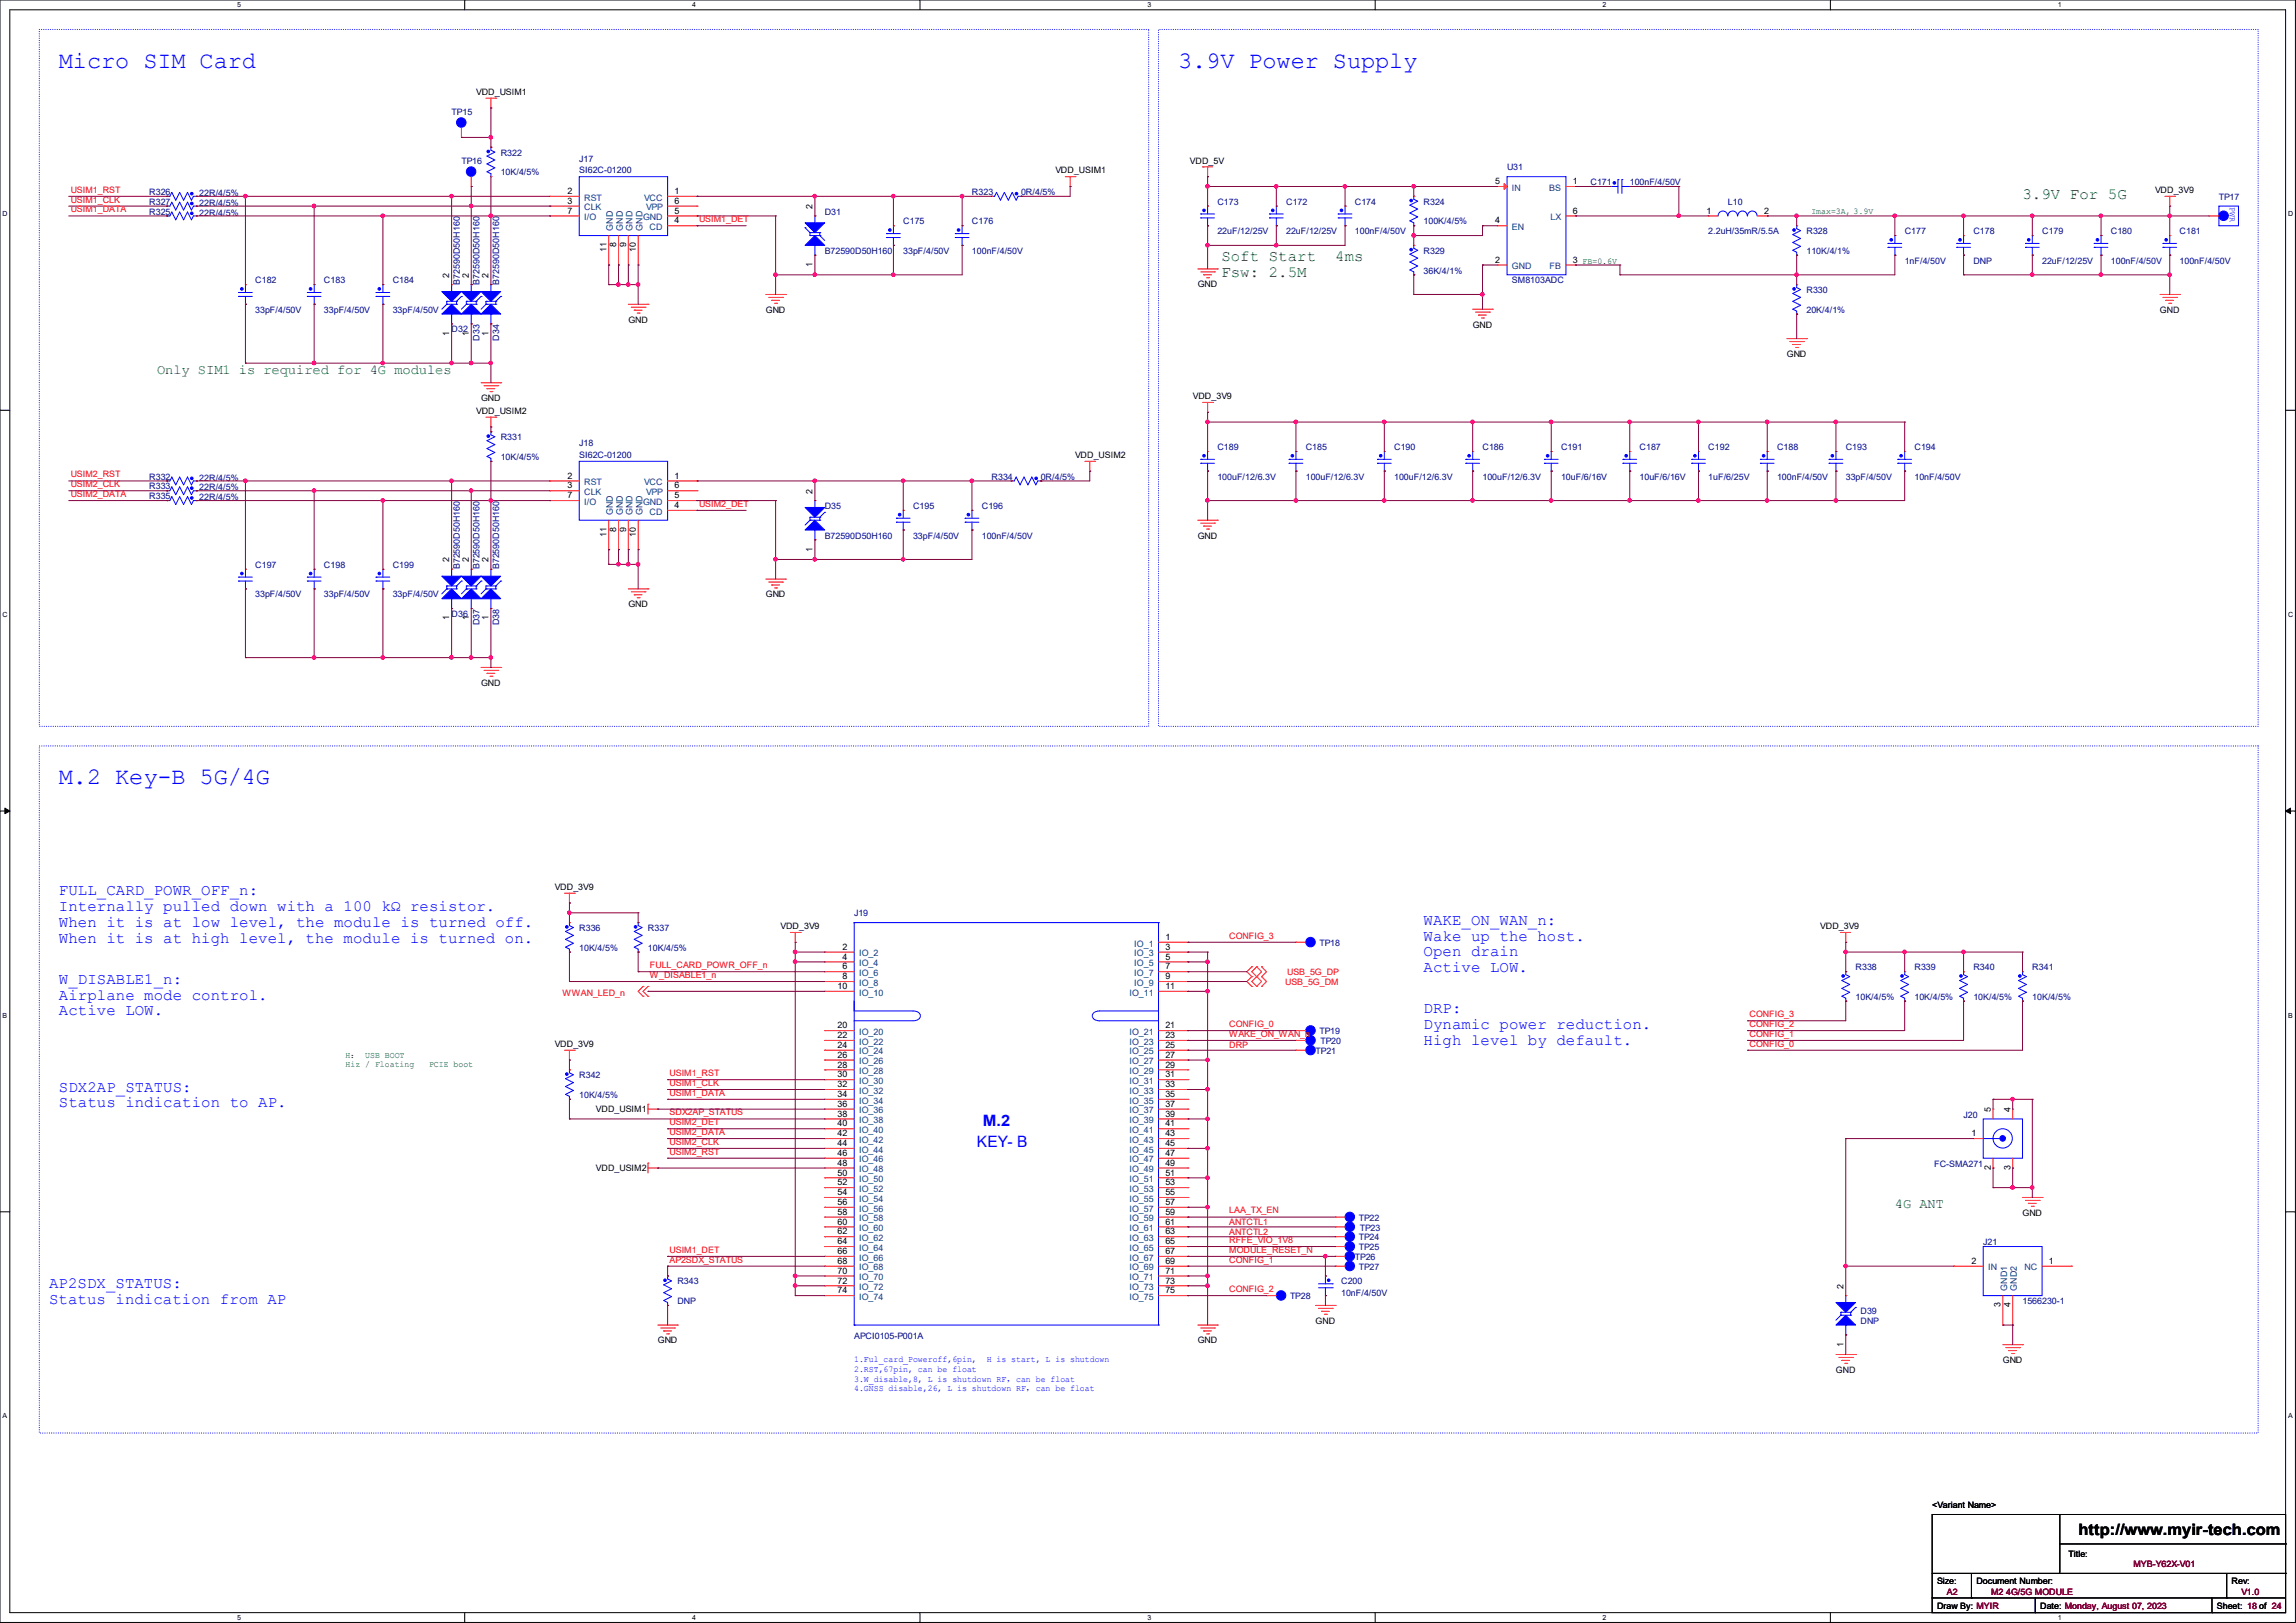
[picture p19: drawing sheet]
<svg xmlns="http://www.w3.org/2000/svg" width="297mm" height="210mm" viewBox="0 0 297 210" stroke-linecap="round" stroke-linejoin="round" font-family="sans-serif">
<defs><g id="words">
<g font-size="3" fill="#00f">
<text x="7.6" y="8.8">Micro SIM Card</text>
<text x="152.4" y="8.8">3.9V Power Supply</text>
<text x="7.6" y="101.5">M.2 Key-B 5G/4G</text>
</g>
<g font-size="2" fill="#008000">
<text x="261.6" y="25.7">3.9V For 5G</text>
<text x="158" y="33.8">Soft Start</text>
<text x="158" y="35.9">Fsw: 2.5M</text>
<text x="172.7" y="33.8">4ms</text>
</g>
<g font-size="2" fill="#00f">
<text x="7.6" y="115.9">FULL_CARD_POWR_OFF_n:</text>
<text x="7.6" y="117.9">Internally pulled down with a 100 kΩ resistor.</text>
<text x="7.6" y="119.9">When it is at low level, the module is turned off.</text>
<text x="184.1" y="119.7">WAKE_ON_WAN_n:</text>
<text x="7.6" y="122">When it is at high level, the module is turned on.</text>
<text x="184.1" y="121.7">Wake up the host.</text>
<text x="184.1" y="123.7">Open drain</text>
<text x="184.1" y="125.8">Active LOW.</text>
<text x="7.6" y="127.3">W_DISABLE1_n:</text>
<text x="7.6" y="129.3">Airplane mode control.</text>
<text x="7.6" y="131.4">Active LOW.</text>
<text x="184.1" y="131.1">DRP:</text>
<text x="184.1" y="133.1">Dynamic power reduction.</text>
<text x="184.1" y="135.2">High level by default.</text>
<text x="7.6" y="141.3">SDX2AP_STATUS:</text>
<text x="7.6" y="143.3">Status indication to AP.</text>
<text x="126.4" y="148.5">KEY- B</text>
<text x="127.1" y="145.7">M.2</text>
<text x="6.3" y="166.7">AP2SDX_STATUS:</text>
<text x="6.3" y="168.7">Status indication from AP</text>
</g>
<text font-size="2" x="268.9" y="198.6">http://www.myir-tech.com</text>
<g font-size="1.8" fill="#008000">
<text x="20.3" y="48.4">Only SIM1 is required for 4G modules</text>
<text x="245.1" y="156.3">4G ANT</text>
</g>
<g font-size="1.1" fill="#000080">
<text x="58.4" y="14.8">TP15</text>
<text x="59.7" y="21.2">TP16</text>
<text x="64.8" y="20.2">R322</text>
<text x="64.8" y="22.7">10K/4/5%</text>
<text x="74.9" y="20.9">J17</text>
<text x="74.9" y="22.4">SI62C-01200</text>
<text x="194.9" y="22.1">U31</text>
<text x="205.7" y="24">C171</text>
<text x="210.8" y="24">100nF/4/50V</text>
<text x="19.3" y="25.2">R326</text>
<text x="19.3" y="26.5">R327</text>
<text x="19.3" y="27.8">R325</text>
<text x="25.8" y="25.4">22R/4/5%</text>
<text x="25.8" y="26.6">22R/4/5%</text>
<text x="25.8" y="27.9">22R/4/5%</text>
<text x="106.7" y="27.8">D31</text>
<text x="116.8" y="29">C175</text>
<text x="125.7" y="25.2">R323</text>
<text x="125.7" y="29">C176</text>
<text x="132.1" y="25.2">0R/4/5%</text>
<text x="157.5" y="26.5">C173</text>
<text x="166.4" y="26.5">C172</text>
<text x="175.3" y="26.5">C174</text>
<text x="184.1" y="26.5">R324</text>
<text x="184.1" y="29">100K/4/5%</text>
<text x="223.5" y="26.5">L10</text>
<text x="287" y="25.9">TP17</text>
<text x="106.7" y="32.9">B72590D50H160</text>
<text x="116.8" y="32.9">33pF/4/50V</text>
<text x="125.7" y="32.9">100nF/4/50V</text>
<text x="157.5" y="30.3">22uF/12/25V</text>
<text x="166.4" y="30.3">22uF/12/25V</text>
<text x="175.3" y="30.3">100nF/4/50V</text>
<text x="184.1" y="32.9">R329</text>
<text x="184.1" y="35.4">36K/4/1%</text>
<text x="221" y="30.3">2.2uH/35mR/5.5A</text>
<text x="233.7" y="30.3">R328</text>
<text x="233.7" y="32.9">110K/4/1%</text>
<text x="246.4" y="30.3">C177</text>
<text x="246.4" y="34.1">1nF/4/50V</text>
<text x="255.3" y="30.3">C178</text>
<text x="255.3" y="34.1">DNP</text>
<text x="264.2" y="30.3">C179</text>
<text x="264.2" y="34.1">22uF/12/25V</text>
<text x="273" y="30.3">C180</text>
<text x="273" y="34.1">100nF/4/50V</text>
<text x="281.9" y="30.3">C181</text>
<text x="281.9" y="34.1">100nF/4/50V</text>
<text x="33" y="36.7">C182</text>
<text x="33" y="40.5">33pF/4/50V</text>
<text x="41.9" y="36.7">C183</text>
<text x="41.9" y="40.5">33pF/4/50V</text>
<text x="50.8" y="36.7">C184</text>
<text x="50.8" y="40.5">33pF/4/50V</text>
<text x="59.5" y="36.8" transform="rotate(-90 59.5 36.8)">B72590D50H160</text>
<text x="62" y="36.8" transform="rotate(-90 62 36.8)">B72590D50H160</text>
<text x="64.6" y="36.8" transform="rotate(-90 64.6 36.8)">B72590D50H160</text>
<text x="195.6" y="36.7">SM8103ADC</text>
<text x="233.7" y="37.9">R330</text>
<text x="233.7" y="40.5">20K/4/1%</text>
<text x="58.4" y="43">D32</text>
<text x="62" y="44.1" transform="rotate(-90 62 44.1)">D33</text>
<text x="64.6" y="44.1" transform="rotate(-90 64.6 44.1)">D34</text>
<text x="64.8" y="57">R331</text>
<text x="64.8" y="59.5">10K/4/5%</text>
<text x="74.9" y="57.7">J18</text>
<text x="74.9" y="59.3">SI62C-01200</text>
<text x="157.5" y="58.3">C189</text>
<text x="168.9" y="58.3">C185</text>
<text x="180.3" y="58.3">C190</text>
<text x="191.8" y="58.3">C186</text>
<text x="201.9" y="58.3">C191</text>
<text x="212.1" y="58.3">C187</text>
<text x="221" y="58.3">C192</text>
<text x="229.9" y="58.3">C188</text>
<text x="238.8" y="58.3">C193</text>
<text x="247.6" y="58.3">C194</text>
<text x="19.3" y="64.6">R335</text>
<text x="19.3" y="62.1">R332</text>
<text x="19.3" y="63.3">R333</text>
<text x="25.8" y="64.7">22R/4/5%</text>
<text x="25.8" y="62.2">22R/4/5%</text>
<text x="25.8" y="63.5">22R/4/5%</text>
<text x="106.7" y="65.9">D35</text>
<text x="118.1" y="65.9">C195</text>
<text x="127" y="65.9">C196</text>
<text x="128.3" y="62.1">R334</text>
<text x="134.6" y="62.1">0R/4/5%</text>
<text x="157.5" y="62.1">100uF/12/6.3V</text>
<text x="168.9" y="62.1">100uF/12/6.3V</text>
<text x="180.3" y="62.1">100uF/12/6.3V</text>
<text x="191.8" y="62.1">100uF/12/6.3V</text>
<text x="201.9" y="62.1">10uF/6/16V</text>
<text x="212.1" y="62.1">10uF/6/16V</text>
<text x="221" y="62.1">1uF/6/25V</text>
<text x="229.9" y="62.1">100nF/4/50V</text>
<text x="238.8" y="62.1">33pF/4/50V</text>
<text x="247.6" y="62.1">10nF/4/50V</text>
<text x="106.7" y="69.7">B72590D50H160</text>
<text x="118.1" y="69.7">33pF/4/50V</text>
<text x="127" y="69.7">100nF/4/50V</text>
<text x="33" y="73.5">C197</text>
<text x="33" y="77.3">33pF/4/50V</text>
<text x="41.9" y="73.5">C198</text>
<text x="41.9" y="77.3">33pF/4/50V</text>
<text x="50.8" y="73.5">C199</text>
<text x="50.8" y="77.3">33pF/4/50V</text>
<text x="59.5" y="73.7" transform="rotate(-90 59.5 73.7)">B72590D50H160</text>
<text x="62" y="73.7" transform="rotate(-90 62 73.7)">B72590D50H160</text>
<text x="64.6" y="73.7" transform="rotate(-90 64.6 73.7)">B72590D50H160</text>
<text x="58.4" y="79.8">D36</text>
<text x="62" y="80.9" transform="rotate(-90 62 80.9)">D37</text>
<text x="64.6" y="80.9" transform="rotate(-90 64.6 80.9)">D38</text>
<text x="110.5" y="118.6">J19</text>
<text x="74.9" y="120.5">R336</text>
<text x="74.9" y="123">10K/4/5%</text>
<text x="83.8" y="120.5">R337</text>
<text x="83.8" y="123">10K/4/5%</text>
<text x="170.7" y="122.4">TP18</text>
<text x="240" y="125.6">R338</text>
<text x="247.6" y="125.6">R339</text>
<text x="255.3" y="125.6">R340</text>
<text x="262.9" y="125.6">R341</text>
<text x="240" y="129.4">10K/4/5%</text>
<text x="247.6" y="129.4">10K/4/5%</text>
<text x="255.3" y="129.4">10K/4/5%</text>
<text x="262.9" y="129.4">10K/4/5%</text>
<text x="170.2" y="136.4">TP21</text>
<text x="170.7" y="133.8">TP19</text>
<text x="170.8" y="135.1">TP20</text>
<text x="74.9" y="139.5">R342</text>
<text x="74.9" y="142.1">10K/4/5%</text>
<text x="254" y="144.6">J20</text>
<text x="250.2" y="151">FC-SMA271</text>
<text x="175.8" y="160.5">TP24</text>
<text x="175.8" y="157.9">TP22</text>
<text x="175.8" y="161.8">TP25</text>
<text x="175.9" y="159.2">TP23</text>
<text x="256.5" y="161.1">J21</text>
<text x="87.6" y="166.2">R343</text>
<text x="173.5" y="166.2">C200</text>
<text x="173.5" y="167.7">10nF/4/50V</text>
<text x="175.3" y="163">TP26</text>
<text x="175.8" y="164.3">TP27</text>
<text x="87.6" y="168.7">DNP</text>
<text x="110.5" y="173.3">APCI0105-P001A</text>
<text x="166.9" y="168.1">TP28</text>
<text x="240.7" y="170">D39</text>
<text x="240.7" y="171.3">DNP</text>
<text x="261.6" y="168.7">1566230-1</text>
</g>
<g font-size="1.1">
<text x="61.6" y="12.3">VDD_USIM1</text>
<text x="136.5" y="22.4">VDD_USIM1</text>
<text x="153.9" y="21.2">VDD_5V</text>
<text x="193.4" y="23.8">5</text>
<text x="203.5" y="23.8">1</text>
<text x="73.4" y="25.1">2</text>
<text x="73.4" y="26.4">3</text>
<text x="73.4" y="27.6">7</text>
<text x="87.2" y="25.1">1</text>
<text x="87.2" y="26.4">6</text>
<text x="87.2" y="27.6">5</text>
<text x="87.2" y="28.9">4</text>
<text x="105.1" y="27.1" transform="rotate(-90 105.1 27.1)">2</text>
<text x="193.4" y="28.9">4</text>
<text x="203.5" y="27.6">6</text>
<text x="220.7" y="27.6">1</text>
<text x="228.2" y="27.6">2</text>
<text x="278.8" y="25">VDD_3V9</text>
<text x="58.1" y="35.9" transform="rotate(-90 58.1 35.9)">2</text>
<text x="60.7" y="35.9" transform="rotate(-90 60.7 35.9)">2</text>
<text x="63.2" y="35.9" transform="rotate(-90 63.2 35.9)">2</text>
<text x="78.4" y="32.6" transform="rotate(-90 78.4 32.6)">11</text>
<text x="79.7" y="32" transform="rotate(-90 79.7 32)">8</text>
<text x="81" y="32" transform="rotate(-90 81 32)">9</text>
<text x="82.3" y="32.6" transform="rotate(-90 82.3 32.6)">10</text>
<text x="105.1" y="34.5" transform="rotate(-90 105.1 34.5)">1</text>
<text x="193.4" y="34">2</text>
<text x="203.5" y="34">3 FB=0.6V</text>
<text x="81.3" y="41.7">GND</text>
<text x="99.1" y="40.5">GND</text>
<text x="154.9" y="37.2">GND</text>
<text x="279.4" y="40.5">GND</text>
<text x="58.1" y="43.4" transform="rotate(-90 58.1 43.4)">1</text>
<text x="60.7" y="43.4" transform="rotate(-90 60.7 43.4)">1</text>
<text x="63.2" y="43.4" transform="rotate(-90 63.2 43.4)">1</text>
<text x="190.5" y="42.4">GND</text>
<text x="231.1" y="46.2">GND</text>
<text x="61.6" y="53.6">VDD_USIM2</text>
<text x="62.2" y="51.9">GND</text>
<text x="154.3" y="51.6">VDD_3V9</text>
<text x="139.1" y="59.3">VDD_USIM2</text>
<text x="73.4" y="61.9">2</text>
<text x="73.4" y="63.2">3</text>
<text x="73.4" y="64.5">7</text>
<text x="87.2" y="61.9">1</text>
<text x="87.2" y="63.2">6</text>
<text x="87.2" y="64.5">5</text>
<text x="87.2" y="65.7">4</text>
<text x="105.1" y="63.9" transform="rotate(-90 105.1 63.9)">2</text>
<text x="78.4" y="69.5" transform="rotate(-90 78.4 69.5)">11</text>
<text x="79.7" y="68.8" transform="rotate(-90 79.7 68.8)">8</text>
<text x="81" y="68.8" transform="rotate(-90 81 68.8)">9</text>
<text x="82.3" y="69.5" transform="rotate(-90 82.3 69.5)">10</text>
<text x="105.1" y="71.4" transform="rotate(-90 105.1 71.4)">1</text>
<text x="154.9" y="69.7">GND</text>
<text x="58.1" y="72.8" transform="rotate(-90 58.1 72.8)">2</text>
<text x="60.7" y="72.8" transform="rotate(-90 60.7 72.8)">2</text>
<text x="63.2" y="72.8" transform="rotate(-90 63.2 72.8)">2</text>
<text x="99.1" y="77.3">GND</text>
<text x="58.1" y="80.3" transform="rotate(-90 58.1 80.3)">1</text>
<text x="60.7" y="80.3" transform="rotate(-90 60.7 80.3)">1</text>
<text x="63.2" y="80.3" transform="rotate(-90 63.2 80.3)">1</text>
<text x="81.3" y="78.6">GND</text>
<text x="62.2" y="88.7">GND</text>
<text x="71.8" y="115.1">VDD_3V9</text>
<text x="101" y="120.2">VDD_3V9</text>
<text x="109" y="122.9">2</text>
<text x="109" y="124.2">4</text>
<text x="109" y="125.4">6</text>
<text x="150.7" y="121.6">1</text>
<text x="150.7" y="122.9">3</text>
<text x="150.7" y="124.2">5</text>
<text x="150.7" y="125.4">7</text>
<text x="235.5" y="120.2">VDD_3V9</text>
<text x="108.3" y="128">10</text>
<text x="109" y="126.7">8</text>
<text x="150.7" y="126.7">9</text>
<text x="150.7" y="128">11</text>
<text x="71.8" y="135.5">VDD_3V9</text>
<text x="108.3" y="134.3">22</text>
<text x="108.3" y="135.6">24</text>
<text x="108.3" y="136.9">26</text>
<text x="108.3" y="133.1">20</text>
<text x="150.7" y="133.1">21</text>
<text x="150.7" y="134.3">23</text>
<text x="150.7" y="135.6">25</text>
<text x="150.7" y="136.9">27</text>
<text x="77.1" y="143.8">VDD_USIM1</text>
<text x="108.3" y="138.1">28</text>
<text x="108.3" y="139.4">30</text>
<text x="108.3" y="140.7">32</text>
<text x="108.3" y="141.9">34</text>
<text x="108.3" y="143.2">36</text>
<text x="150.7" y="138.1">29</text>
<text x="150.7" y="139.4">31</text>
<text x="150.7" y="140.7">33</text>
<text x="150.7" y="141.9">35</text>
<text x="150.7" y="143.2">37</text>
<text x="257.5" y="143.9" transform="rotate(-90 257.5 143.9)">5</text>
<text x="260.1" y="143.9" transform="rotate(-90 260.1 143.9)">4</text>
<text x="108.3" y="144.5">38</text>
<text x="108.3" y="145.8">40</text>
<text x="108.3" y="147">42</text>
<text x="108.3" y="148.3">44</text>
<text x="108.3" y="149.6">46</text>
<text x="150.7" y="144.5">39</text>
<text x="150.7" y="145.8">41</text>
<text x="150.7" y="147">43</text>
<text x="150.7" y="148.3">45</text>
<text x="150.7" y="149.6">47</text>
<text x="255" y="147">1</text>
<text x="77.1" y="151.5">VDD_USIM2</text>
<text x="108.3" y="150.8">48</text>
<text x="108.3" y="152.1">50</text>
<text x="108.3" y="153.4">52</text>
<text x="108.3" y="154.6">54</text>
<text x="108.3" y="155.9">56</text>
<text x="150.7" y="150.8">49</text>
<text x="150.7" y="152.1">51</text>
<text x="150.7" y="153.4">53</text>
<text x="150.7" y="154.6">55</text>
<text x="150.7" y="155.9">57</text>
<text x="257.5" y="151.4" transform="rotate(-90 257.5 151.4)">2</text>
<text x="260.1" y="151.4" transform="rotate(-90 260.1 151.4)">3</text>
<text x="108.3" y="157.2">58</text>
<text x="108.3" y="158.5">60</text>
<text x="108.3" y="159.7">62</text>
<text x="108.3" y="161">64</text>
<text x="150.7" y="157.2">59</text>
<text x="150.7" y="158.5">61</text>
<text x="150.7" y="159.7">63</text>
<text x="150.7" y="161">65</text>
<text x="261.6" y="157.3">GND</text>
<text x="108.3" y="162.3">66</text>
<text x="108.3" y="163.5">68</text>
<text x="108.3" y="164.8">70</text>
<text x="108.3" y="166.1">72</text>
<text x="108.3" y="167.3">74</text>
<text x="150.7" y="162.3">67</text>
<text x="150.7" y="163.5">69</text>
<text x="150.7" y="164.8">71</text>
<text x="150.7" y="166.1">73</text>
<text x="150.7" y="167.3">75</text>
<text x="238.5" y="166.8" transform="rotate(-90 238.5 166.8)">2</text>
<text x="255" y="163.5">2</text>
<text x="265" y="163.5">1</text>
<text x="85.1" y="173.8">GND</text>
<text x="154.9" y="173.8">GND</text>
<text x="170.2" y="171.3">GND</text>
<text x="258.8" y="169.2" transform="rotate(-90 258.8 169.2)">3</text>
<text x="260.1" y="169.2" transform="rotate(-90 260.1 169.2)">4</text>
<text x="237.5" y="177.6">GND</text>
<text x="238.5" y="174.2" transform="rotate(-90 238.5 174.2)">1</text>
<text x="259.1" y="176.4">GND</text>
<text x="249.9" y="195.2">&lt;Variant Name&gt;</text>
<text x="267.6" y="201.5">Title:</text>
<text x="250.6" y="204.9">Size:</text>
<text x="250.6" y="208.2">Draw By: MYIR</text>
<text x="255.7" y="204.9">Document Number:</text>
<text x="263.9" y="208.2">Date: Monday, August 07, 2023</text>
<text x="286.8" y="208.2">Sheet: 18 of 24</text>
<text x="288.7" y="204.9">Rev:</text>
</g>
<g font-size="1.1" fill="#f00">
<text x="9.1" y="26.2">USIM1_CLK</text>
<text x="9.1" y="24.9">USIM1_RST</text>
<text x="9.1" y="27.5">USIM1_DATA</text>
<text x="90.4" y="28.7">USIM1_DET</text>
<text x="9.1" y="61.8">USIM2_RST</text>
<text x="9.1" y="63">USIM2_CLK</text>
<text x="9.1" y="64.3">USIM2_DATA</text>
<text x="90.4" y="65.6">USIM2_DET</text>
<text x="84.1" y="125.3">FULL_CARD_POWR_OFF_n</text>
<text x="159" y="121.5">CONFIG_3</text>
<text x="72.8" y="128.9">WWAN_LED_n</text>
<text x="84.1" y="126.5">W_DISABLE1_n</text>
<text x="166.2" y="127.5">USB_5G_DM</text>
<text x="166.5" y="126.2">USB_5G_DP</text>
<text x="226.3" y="131.6">CONFIG_3</text>
<text x="159" y="134.2">WAKE_ON_WAN_n</text>
<text x="159" y="135.6">DRP</text>
<text x="159" y="132.9">CONFIG_0</text>
<text x="226.3" y="135.4">CONFIG_0</text>
<text x="226.3" y="134.2">CONFIG_1</text>
<text x="226.3" y="132.9">CONFIG_2</text>
<text x="86.6" y="139.2">USIM1_RST</text>
<text x="86.6" y="140.5">USIM1_CLK</text>
<text x="86.6" y="141.8">USIM1_DATA</text>
<text x="86.6" y="144.3">SDX2AP_STATUS</text>
<text x="86.6" y="145.6">USIM2_DET</text>
<text x="86.6" y="146.9">USIM2_DATA</text>
<text x="86.6" y="148.1">USIM2_CLK</text>
<text x="86.6" y="149.4">USIM2_RST</text>
<text x="159" y="158.5">ANTCTL1</text>
<text x="159" y="157">LAA_TX_EN</text>
<text x="159" y="160.8">RFFE_VIO_1V8</text>
<text x="159" y="159.8">ANTCTL2</text>
<text x="86.6" y="163.4">AP2SDX_STATUS</text>
<text x="86.6" y="162.1">USIM1_DET</text>
<text x="159" y="163.4">CONFIG_1</text>
<text x="159" y="167.2">CONFIG_2</text>
<text x="159" y="162.1">MODULE_RESET_N</text>
</g>
<g font-size="1.1" fill="#004080">
<text x="75.6" y="26">RST</text>
<text x="75.6" y="27.2">CLK</text>
<text x="75.6" y="28.5">I/O</text>
<text x="79.3" y="29.8" transform="rotate(-90 79.3 29.8)">GND</text>
<text x="80.6" y="29.8" transform="rotate(-90 80.6 29.8)">GND</text>
<text x="81.8" y="29.8" transform="rotate(-90 81.8 29.8)">GND</text>
<text x="83.1" y="29.8" transform="rotate(-90 83.1 29.8)">GND</text>
<text x="83.2" y="28.5">GND</text>
<text x="83.3" y="26">VCC</text>
<text x="83.6" y="27.2">VPP</text>
<text x="84" y="29.8">CD</text>
<text x="195.6" y="29.8">EN</text>
<text x="195.6" y="24.7">IN</text>
<text x="200.4" y="24.7">BS</text>
<text x="200.6" y="28.5">LX</text>
<text x="195.6" y="34.8">GND</text>
<text x="200.4" y="34.8">FB</text>
<text x="75.6" y="62.8">RST</text>
<text x="75.6" y="64.1">CLK</text>
<text x="75.6" y="65.3">I/O</text>
<text x="83.2" y="65.3">GND</text>
<text x="83.3" y="62.8">VCC</text>
<text x="83.6" y="64.1">VPP</text>
<text x="79.3" y="66.7" transform="rotate(-90 79.3 66.7)">GND</text>
<text x="80.6" y="66.7" transform="rotate(-90 80.6 66.7)">GND</text>
<text x="81.8" y="66.7" transform="rotate(-90 81.8 66.7)">GND</text>
<text x="83.1" y="66.7" transform="rotate(-90 83.1 66.7)">GND</text>
<text x="84" y="66.6">CD</text>
<text x="111.1" y="123.7">IO_2</text>
<text x="111.1" y="125">IO_4</text>
<text x="146.7" y="122.5">IO_1</text>
<text x="146.7" y="123.7">IO_3</text>
<text x="146.7" y="125">IO_5</text>
<text x="111.1" y="126.3">IO_6</text>
<text x="111.1" y="127.6">IO_8</text>
<text x="111.1" y="128.8">IO_10</text>
<text x="146.1" y="128.8">IO_11</text>
<text x="146.7" y="126.3">IO_7</text>
<text x="146.7" y="127.6">IO_9</text>
<text x="111.1" y="135.2">IO_22</text>
<text x="111.1" y="136.4">IO_24</text>
<text x="111.1" y="137.7">IO_26</text>
<text x="111.1" y="133.9">IO_20</text>
<text x="146.1" y="133.9">IO_21</text>
<text x="146.1" y="135.2">IO_23</text>
<text x="146.1" y="136.4">IO_25</text>
<text x="146.1" y="137.7">IO_27</text>
<text x="111.1" y="139">IO_28</text>
<text x="111.1" y="140.3">IO_30</text>
<text x="111.1" y="141.5">IO_32</text>
<text x="111.1" y="142.8">IO_34</text>
<text x="146.1" y="139">IO_29</text>
<text x="146.1" y="140.3">IO_31</text>
<text x="146.1" y="141.5">IO_33</text>
<text x="146.1" y="142.8">IO_35</text>
<text x="111.1" y="144.1">IO_36</text>
<text x="111.1" y="145.3">IO_38</text>
<text x="111.1" y="146.6">IO_40</text>
<text x="111.1" y="147.9">IO_42</text>
<text x="111.1" y="149.1">IO_44</text>
<text x="146.1" y="144.1">IO_37</text>
<text x="146.1" y="145.3">IO_39</text>
<text x="146.1" y="146.6">IO_41</text>
<text x="146.1" y="147.9">IO_43</text>
<text x="146.1" y="149.1">IO_45</text>
<text x="111.1" y="150.4">IO_46</text>
<text x="111.1" y="151.7">IO_48</text>
<text x="111.1" y="153">IO_50</text>
<text x="111.1" y="154.2">IO_52</text>
<text x="111.1" y="155.5">IO_54</text>
<text x="146.1" y="150.4">IO_47</text>
<text x="146.1" y="151.7">IO_49</text>
<text x="146.1" y="153">IO_51</text>
<text x="146.1" y="154.2">IO_53</text>
<text x="146.1" y="155.5">IO_55</text>
<text x="111.1" y="156.8">IO_56</text>
<text x="111.1" y="158">IO_58</text>
<text x="111.1" y="159.3">IO_60</text>
<text x="111.1" y="160.6">IO_62</text>
<text x="111.1" y="161.8">IO_64</text>
<text x="146.1" y="156.8">IO_57</text>
<text x="146.1" y="158">IO_59</text>
<text x="146.1" y="159.3">IO_61</text>
<text x="146.1" y="160.6">IO_63</text>
<text x="146.1" y="161.8">IO_65</text>
<text x="111.1" y="163.1">IO_66</text>
<text x="111.1" y="164.4">IO_68</text>
<text x="111.1" y="165.7">IO_70</text>
<text x="111.1" y="166.9">IO_72</text>
<text x="146.1" y="163.1">IO_67</text>
<text x="146.1" y="164.4">IO_69</text>
<text x="146.1" y="165.7">IO_71</text>
<text x="146.1" y="166.9">IO_73</text>
<text x="257.2" y="164.4">IN</text>
<text x="259.6" y="167" transform="rotate(-90 259.6 167)">GND1</text>
<text x="260.9" y="167" transform="rotate(-90 260.9 167)">GND2</text>
<text x="261.9" y="164.4">NC</text>
<text x="111.1" y="168.2">IO_74</text>
<text x="146.1" y="168.2">IO_75</text>
</g>
<g font-size="1.1" fill="#008000">
<text x="234.3" y="27.6">Imax=3A, 3.9V</text>
<text x="44.7" y="136.9">H： USB BOOT</text>
<text x="44.7" y="138">Hiz / Floating</text>
<text x="55.5" y="138">PCIE boot</text>
</g>
<g font-size="1.1" fill="#00f">
<text x="288.5" y="26.8" transform="rotate(90 288.5 26.8)">PWR</text>
<text x="110.5" y="178.8">3.W_disable,8, L is shutdown RF，can be float</text>
<text x="110.5" y="176.2">1.Ful_card_Poweroff,6pin,</text>
<text x="110.5" y="177.5">2.RST,67pin, can be float</text>
<text x="127.6" y="176.2">H is start, L is shutdown</text>
<text x="110.5" y="180">4.GNSS disable,26, L is shutdown RF，can be float</text>
</g>
<g font-size="1.1" fill="#800000">
<text x="276" y="202.8">MYB-Y62X-V01</text>
<text x="251.8" y="206.3">A2</text>
<text x="257.6" y="206.3">M2</text>
<text x="259.5" y="206.3">4G/5G MODULE</text>
<text x="289.9" y="206.3">V1.0</text>
</g>
<g font-size=".9">
<text x="30.7" y=".9">5</text>
<text x="89.5" y=".9">4</text>
<text x="148.4" y=".9">3</text>
<text x="207.3" y=".9">2</text>
<text x="266.2" y=".9">1</text>
<text x=".3" y="28">D</text>
<text x="296" y="28">D</text>
<text x=".3" y="79.8">C</text>
<text x="296" y="79.8">C</text>
<text x=".3" y="131.7">B</text>
<text x="296" y="131.7">B</text>
<text x=".3" y="183.5">A</text>
<text x="296" y="183.5">A</text>
<text x="30.7" y="209.6">5</text>
<text x="89.5" y="209.6">4</text>
<text x="148.4" y="209.6">3</text>
<text x="207.3" y="209.6">2</text>
<text x="266.2" y="209.6">1</text>
</g>
</g></defs>
<g fill="none" stroke="#000" stroke-width=".13">
<path d="M0 0h296.9v209.9h-296.9zM1.3 1.3h294.4v207.4h-294.4zM60.1 0v1.3M119 0v1.3M177.9 0v1.3M236.8 0v1.3M0 53.1h1.3M295.7 53.1h1.2M0 104.9h1.3M.6 104.6l.7 .3-.7 .4zM295.7 104.9l.6-.3v.7zM295.7 104.9h1.2"/>
<path d="M0 156.8h1.3M295.7 156.8h1.2M249.9 196h45.8v12.7h-45.8zM266.4 196h.1M266.4 196v7.6M266.4 199.8h29.3M295.7 199.8h.1M60.1 208.7v1.2M119 208.7v1.2M177.9 208.7v1.2M236.8 208.7v1.2M249.9 206.8h.1"/>
<path d="M249.9 206.8h45.8M249.9 203.6h45.8M255 206.8h.1M255 203.6v3.2M263.3 208.7h.1M263.3 206.8v1.9M286.1 208.7h.1M286.1 206.8v1.9M288 206.8h.1M288 203.6v3.2M295.7 203.6h.1"/>
</g>
<path d="M.6 104.6l.7 .3-.7 .4zM295.7 104.9l.6-.3v.7z" fill="#000"/>
<path d="M5.1 3.8h143.5v90.2h-143.5zM149.9 3.8h142.2v90.2h-142.2zM5.1 96.5h287v88.9h-287z" fill="none" stroke="#00f" stroke-width=".13" stroke-dasharray="0 .3"/>
<g fill="none" stroke="#f00" stroke-width=".13">
<path d="M62.9 12.7h1.2M63.5 14h.1M63.5 12.7v1.3M64.1 12.7h.1M81.3 39.4h2.5M81.7 39.8h1.7M83.4 39.8h.1M83.8 39.4h.1M99.1 38.1h2.5M99.4 38.5h1.8M99.8 38.9h.1M99.8 38.9h1"/>
<path d="M100.2 39.2h.3M100.5 39.2h.1M101.2 38.5h.1M101.6 38.1h.1M137.8 22.9h1.3M138.4 24.1h.1M138.4 22.9v1.2M139.1 22.9h.1M154.9 34.8h2.6M155.3 35.2h1.8M155.6 21.6h.1M155.6 21.6h1.2"/>
<path d="M155.7 35.6h.1M155.7 35.6h1M156.1 35.9h.2M156.2 22.9h.1M156.2 21.6v1.3M156.3 35.9h.1M157.1 35.2h.1M157.5 34.8h.1M279.4 38.1h2.5M279.8 38.5h1.8M280 25.4h1.3M280.2 38.9h.1"/>
<path d="M280.2 38.9h1M280.5 39.2h.3M280.7 26.7h.1M280.7 25.4v1.3M280.8 39.2h.1M281.3 25.4h.1M281.6 38.5h.1M281.9 38.1h.1M62.2 49.5h2.6M62.6 49.9h1.8M62.9 54h1.2M63 50.3h.1"/>
<path d="M63 50.3h1M63.4 50.7h.2M63.5 55.2h.1M63.5 54v1.2M63.6 50.7h.1M64.1 54h.1M64.4 49.9h.1M64.8 49.5h.1M82 40.1h.1M82 40.1h1.1M82.4 40.5h.3M82.7 40.5h.1"/>
<path d="M140.3 59.7h1.3M141 59.7v1.3M141.6 59.7h.1M155.6 52.1h1.2M156.2 53.3h.1M156.2 52.1v1.2M156.8 52.1h.1M190.5 40h2.5M190.9 40.4h1.8M191.3 40.8h.1M191.3 40.8h1M191.6 41.1h.3"/>
<path d="M191.9 41.1h.1M192.7 40.4h.1M193 40h.1M231.1 43.8h2.6M231.5 44.2h1.8M231.9 44.6h.1M231.9 44.6h1M232.3 45h.2M232.5 45h.1M233.3 44.2h.1M233.7 43.8h.1M81.3 76.2h2.5"/>
<path d="M81.7 76.6h1.7M82 77h.1M82 77h1.1M82.4 77.3h.3M82.7 77.3h.1M83.4 76.6h.1M83.8 76.2h.1M99.1 74.9h2.5M99.4 75.3h1.8M99.8 75.7h.1M99.8 75.7h1M100.2 76.1h.3"/>
<path d="M100.5 76.1h.1M101.2 75.3h.1M101.6 74.9h.1M141 61h.1M154.9 67.3h2.6M155.3 67.7h1.8M155.7 68.1h.1M155.7 68.1h1M156.1 68.5h.2M156.3 68.5h.1M157.1 67.7h.1M157.5 67.3h.1"/>
<path d="M62.2 86.4h2.6M62.6 86.7h1.8M63 87.1h.1M63 87.1h1M63.4 87.5h.2M63.6 87.5h.1M64.4 86.7h.1M64.8 86.4h.1M73 115.6h1.3M73.7 116.8h.1M73.7 115.6v1.2M74.3 115.6h.1"/>
<path d="M73 135.9h1.3M73.7 137.2h.1M73.7 135.9v1.3M74.3 135.9h.1M83.2 127.6h.1M83.2 128.9h.1M83.2 127.6l-.7 .7 .7 .6M83.8 127.6h.1M83.8 128.9h.1M83.8 127.6l-.6 .7 .6 .6M102.2 120.6h1.3M102.9 121.9h.1"/>
<path d="M102.9 120.6v1.3M103.5 120.6h.1M161.9 126.4h.1M161.9 127.6h.1M161.9 125.1h.1M161.9 126.4l-.6 .6 .6 .6M161.9 125.1l-.6 .6 .6 .7M162.6 127.6h.1M162.6 126.4h.1M162.6 125.1h.1M162.6 125.1l.6 .6-1.3 1.3 .7 .6M162.6 125.1l-.7 .6 1.3 1.3-.6 .6"/>
<path d="M163.2 126.4h.1M163.2 127.6h.1M163.2 125.1h.1M163.2 126.4l.6 .6-.6 .6M163.2 125.1l.6 .6-.6 .7M238.1 120.6h.1M238.1 120.6h1.3M238.8 121.9h.1M238.8 120.6v1.3M83.8 150.5h.1M83.8 142.9h.1M83.8 151.1h1.3"/>
<path d="M83.8 142.9v1.2M83.8 150.5v1.3M83.8 143.5h1.3M85.1 151.1h.1M85.1 143.5h.1M261.6 154.9h2.6M262 155.3h1.8M262.4 155.7h.1M262.4 155.7h1M262.8 156.1h.2M263 156.1h.1M263.8 155.3h.1"/>
<path d="M264.2 154.9h.1M85.1 171.4h2.5M85.5 171.8h1.7M85.9 172.2h.1M85.9 172.2h1M86.2 172.6h.3M86.5 172.6h.1M87.2 171.8h.1M87.6 171.4h.1M154.9 171.4h2.6M155.3 171.8h1.8M155.7 172.2h.1"/>
<path d="M155.7 172.2h1M156.1 172.6h.2M156.3 172.6h.1M157.1 171.8h.1M157.5 171.4h.1M170.2 168.9h2.5M170.6 169.3h1.7M170.9 169.7h.1M170.9 169.7h1.1M171.3 170.1h.3M171.6 170.1h.1M172.3 169.3h.1"/>
<path d="M172.7 168.9h.1M237.5 175.3h2.5M237.9 175.6h1.7M238.3 176h.1M238.3 176h1M238.6 176.4h.3M238.9 176.4h.1M239.6 175.6h.1M240 175.3h.1M259.1 174h2.5M259.5 174.4h1.7M259.8 174.8h.1"/>
<path d="M259.8 174.8h1.1M260.2 175.1h.3M260.5 175.1h.1M261.2 174.4h.1M261.6 174h.1"/>
</g>
<path d="M63.5 59.7h.1M63.5 55.9h.1M63.5 55.9v.4l.5 .2-1 .5 1 .5-1 .5 1 .5-1 .6 .5 .2v.4" fill="none" stroke="#00f" stroke-width=".13"/>
<circle cx="63.2" cy="56.4" r=".17" fill="#00f"/>
<g fill="none" stroke="#00f" stroke-width=".13">
<path d="M236.6 59.9h.1M236.6 59.4h.1M236.6 59.9h1.8M236.6 59.4h1.8M237.5 58.4h.1M237.5 58.4v1M237.5 59.9v1.1M237.5 61h.1"/>
<circle cx="63.2" cy="56.4" r=".17"/>
</g>
<path d="M63.5 55.9h.1M63.5 59.7h.1" fill="none" stroke="#f00" stroke-width=".13"/>
<circle cx="237" cy="59" r=".17" fill="#00f"/>
<circle cx="237" cy="59" r=".17" fill="none" stroke="#00f" stroke-width=".13"/>
<path d="M237.5 58.4h.1M237.5 61h.1" fill="none" stroke="#f00" stroke-width=".13"/>
<path d="M59.7 37.7h2.5l-1.2 1.3z" fill="#00f"/>
<path d="M59.7 37.7h2.5l-1.2 1.3z" fill="none" stroke="#00f" stroke-width=".13"/>
<path d="M59.7 40.6l1.3-1.2 1.2 1.2z" fill="#00f"/>
<g fill="none" stroke="#00f" stroke-width=".13">
<path d="M60.3 39.4h.1M60.3 39h.1M60.3 39.4l-.6 .6M60.3 39.4h1.3M60.3 39h1.3M60.3 39v.4M61 36.8h.1M61 36.8v.9M61.6 39.4h.1M61.6 39h.1M61.6 39v.4M62.2 38.4h.1"/>
<path d="M62.2 38.4l-.6 .6M232.4 33h.1M232.4 29.2h.1M232.4 29.2v.4l.5 .2-1 .6 1 .5-1 .5 1 .5-1 .5 .5 .2v.4M59.7 40.6l1.3-1.2 1.2 1.2zM61 40.6h.1M61 40.6v1.3"/>
</g>
<path d="M61 36.8h.1M61 41.9h.1" fill="none" stroke="#f00" stroke-width=".13"/>
<circle cx="232.1" cy="29.8" r=".17" fill="#00f"/>
<g fill="none" stroke="#00f" stroke-width=".13">
<path d="M218.8 59.9h.1M218.8 59.4h.1M218.8 59.9h1.8M218.8 59.4h1.8M219.7 58.4h.1M219.7 58.4v1M219.7 59.9v1.1M219.7 61h.1"/>
<circle cx="232.1" cy="29.8" r=".17"/>
</g>
<path d="M232.4 29.2h.1M232.4 33h.1" fill="none" stroke="#f00" stroke-width=".13"/>
<circle cx="219.2" cy="59" r=".17" fill="#00f"/>
<circle cx="219.2" cy="59" r=".17" fill="none" stroke="#00f" stroke-width=".13"/>
<path d="M219.7 58.4h.1M219.7 61h.1" fill="none" stroke="#f00" stroke-width=".13"/>
<circle cx="174.6" cy="160" r=".61" fill="#00f"/>
<g fill="none" stroke="#00f" stroke-width=".13">
<path d="M30.9 75.2h.1M30.9 74.7h.1M30.9 75.2h1.7M30.9 74.7h1.7M31.7 73.7h.1M31.7 76.2h.1M31.7 73.7v1M31.7 75.2v1"/>
<circle cx="174.6" cy="160" r=".61"/>
</g>
<path d="M172.7 160h.1M172.7 160h1.3" fill="none" stroke="#f00" stroke-width=".13"/>
<circle cx="31.3" cy="74.2" r=".17" fill="#00f"/>
<circle cx="31.3" cy="74.2" r=".17" fill="none" stroke="#00f" stroke-width=".13"/>
<path d="M31.7 73.7h.1M31.7 76.2h.1" fill="none" stroke="#f00" stroke-width=".13"/>
<circle cx="174.6" cy="163.8" r=".61" fill="#00f"/>
<circle cx="174.6" cy="163.8" r=".61" fill="none" stroke="#00f" stroke-width=".13"/>
<path d="M172.7 163.8h.1M172.7 163.8h1.3" fill="none" stroke="#f00" stroke-width=".13"/>
<circle cx="60.9" cy="22.2" r=".61" fill="#00f"/>
<g fill="none" stroke="#00f" stroke-width=".13">
<path d="M199.8 59.9h.1M199.8 59.4h.1M199.8 59.9h1.7M199.8 59.4h1.7M200.7 58.4h.1M200.7 58.4v1M200.7 59.9v1.1M200.7 61h.1"/>
<circle cx="60.9" cy="22.2" r=".61"/>
</g>
<path d="M61 24.1h.1M61 22.9v1.2" fill="none" stroke="#f00" stroke-width=".13"/>
<circle cx="200.2" cy="59" r=".17" fill="#00f"/>
<circle cx="200.2" cy="59" r=".17" fill="none" stroke="#00f" stroke-width=".13"/>
<path d="M200.7 58.4h.1M200.7 61h.1" fill="none" stroke="#f00" stroke-width=".13"/>
<circle cx="259.1" cy="147.3" r=".36" fill="#00f"/>
<g fill="none" stroke="#00f" stroke-width=".13">
<path d="M116 67.6h.1M116 67.1h.1M116 67.6h1.7M116 67.1h1.7M116.8 66h.1M116.8 68.6h.1M116.8 66v1.1M116.8 67.6v1M256.5 144.8h5.1v5.1h-5.1zM256.5 147.3h.1M256.5 147.3h2.2M257.8 147.3h.1"/>
<circle cx="259.1" cy="147.3" r=".36"/>
<circle cx="259.1" cy="147.3" r="1.25"/>
</g>
<path d="M255.3 147.3h.1M255.3 147.3h1.2M257.8 151.1h.1M257.8 143.5h.1M257.8 143.5v1.3M257.8 149.9v1.2M260.3 143.5h.1M260.3 151.1h.1M260.3 143.5v1.3M260.3 149.9v1.2" fill="none" stroke="#f00" stroke-width=".13"/>
<circle cx="116.4" cy="66.6" r=".17" fill="#00f"/>
<circle cx="116.4" cy="66.6" r=".17" fill="none" stroke="#00f" stroke-width=".13"/>
<path d="M116.8 66h.1M116.8 68.6h.1" fill="none" stroke="#f00" stroke-width=".13"/>
<circle cx="287.6" cy="27.9" r=".61" fill="#00f"/>
<g fill="none" stroke="#00f" stroke-width=".13">
<path d="M287 26.7h2.6v2.5h-2.6zM178.2 59.9h.1M178.2 59.4h.1M178.2 59.9h1.8M178.2 59.4h1.8M179.1 58.4h.1M179.1 58.4v1M179.1 59.9v1.1M179.1 61h.1M256.5 161.3h7.7v6.3h-7.7z"/>
<circle cx="287.6" cy="27.9" r=".61"/>
</g>
<path d="M285.8 27.9h.1M285.8 27.9h1.2M252.7 163.8h.1M252.7 163.8h3.8M259.1 171.4h.1M259.1 167.6v3.8M260.3 171.4h.1M260.3 167.6v3.8M264.2 163.8h3.8M268 163.8h.1" fill="none" stroke="#f00" stroke-width=".13"/>
<circle cx="178.6" cy="59" r=".17" fill="#00f"/>
<g fill="none" stroke="#00f" stroke-width=".13">
<path d="M270.9 32h.1M270.9 31.5h.1M270.9 32h1.8M270.9 31.5h1.8M271.8 30.5h.1M271.8 33h.1M271.8 30.5v1M271.8 32v1"/>
<circle cx="178.6" cy="59" r=".17"/>
</g>
<path d="M179.1 58.4h.1M179.1 61h.1" fill="none" stroke="#f00" stroke-width=".13"/>
<circle cx="271.3" cy="31" r=".17" fill="#00f"/>
<circle cx="271.3" cy="31" r=".17" fill="none" stroke="#00f" stroke-width=".13"/>
<path d="M271.8 30.5h.1M271.8 33h.1" fill="none" stroke="#f00" stroke-width=".13"/>
<path d="M62.2 74.5h2.6l-1.3 1.3z" fill="#00f"/>
<path d="M62.2 74.5h2.6l-1.3 1.3z" fill="none" stroke="#00f" stroke-width=".13"/>
<path d="M63.5 76.2l1.3 1.3h-2.6z" fill="#00f"/>
<g fill="none" stroke="#00f" stroke-width=".13">
<path d="M62.9 76.2h.1M62.9 75.8h.1M62.9 76.2l-.7 .6M62.9 76.2h1.2M62.9 75.8h1.2M62.9 75.8v.4M63.5 76.2l1.3 1.3h-2.6zM63.5 77.5h.1M63.5 73.7h.1M63.5 73.7v.8M63.5 77.5v1.2M64.1 76.2h.1"/>
<path d="M64.1 75.8h.1M64.1 75.8v.4M64.8 75.2h.1M64.8 75.2l-.7 .6M130.8 62.2h.1M130.8 62.2h.4l.2-.5 .6 1 .5-1 .5 1 .5-1 .5 1 .2-.5h.4M134.6 62.2h.1"/>
</g>
<path d="M63.5 78.7h.1M63.5 73.7h.1" fill="none" stroke="#f00" stroke-width=".13"/>
<circle cx="134" cy="61.9" r=".17" fill="#00f"/>
<g fill="none" stroke="#00f" stroke-width=".13">
<path d="M82.5 119.4h.1M82.5 119.4v.4l.6 .2-1.1 .5 1.1 .5-1.1 .5 1.1 .5-1.1 .6 .5 .2v.4M82.5 123.2h.1"/>
<circle cx="134" cy="61.9" r=".17"/>
</g>
<path d="M130.8 62.2h.1M134.6 62.2h.1" fill="none" stroke="#f00" stroke-width=".13"/>
<circle cx="82.2" cy="119.9" r=".17" fill="#00f"/>
<g fill="none" stroke="#00f" stroke-width=".13">
<path d="M232.4 36.8h.1M232.4 36.8v.4l.5 .3-1 .5 1 .5-1 .5 1 .5-1 .5 .5 .3v.3M232.4 40.6h.1"/>
<circle cx="82.2" cy="119.9" r=".17"/>
</g>
<path d="M82.5 119.4h.1M82.5 123.2h.1" fill="none" stroke="#f00" stroke-width=".13"/>
<circle cx="232.1" cy="37.4" r=".17" fill="#00f"/>
<g fill="none" stroke="#00f" stroke-width=".13">
<path d="M30.9 38.4h.1M30.9 37.8h.1M30.9 38.4h1.7M30.9 37.8h1.7M31.7 36.8h.1M31.7 39.4h.1M31.7 36.8v1M31.7 38.4v1"/>
<circle cx="232.1" cy="37.4" r=".17"/>
</g>
<path d="M232.4 36.8h.1M232.4 40.6h.1" fill="none" stroke="#f00" stroke-width=".13"/>
<circle cx="31.3" cy="37.4" r=".17" fill="#00f"/>
<g fill="none" stroke="#00f" stroke-width=".13">
<path d="M21.6 25.4h.1M21.6 25.4h.4l.2-.5 .5 1 .5-1 .5 1 .6-1 .5 1 .2-.5h.4M25.4 25.4h.1"/>
<circle cx="31.3" cy="37.4" r=".17"/>
</g>
<path d="M31.7 36.8h.1M31.7 39.4h.1" fill="none" stroke="#f00" stroke-width=".13"/>
<circle cx="24.8" cy="25.1" r=".17" fill="#00f"/>
<g fill="none" stroke="#00f" stroke-width=".13">
<path d="M173.1 28.2h.1M173.1 27.7h.1M173.1 28.2h1.8M173.1 27.7h1.8M174 26.7h.1M174 29.2h.1M174 26.7v1M174 28.2v1"/>
<circle cx="24.8" cy="25.1" r=".17"/>
</g>
<path d="M21.6 25.4h.1M25.4 25.4h.1" fill="none" stroke="#f00" stroke-width=".13"/>
<circle cx="173.5" cy="27.2" r=".17" fill="#00f"/>
<g fill="none" stroke="#00f" stroke-width=".13">
<path d="M155.3 59.9h.1M155.3 59.4h.1M155.3 59.9h1.8M155.3 59.4h1.8M156.2 58.4h.1M156.2 58.4v1M156.2 59.9v1.1M156.2 61h.1"/>
<circle cx="173.5" cy="27.2" r=".17"/>
</g>
<path d="M174 26.7h.1M174 29.2h.1" fill="none" stroke="#f00" stroke-width=".13"/>
<circle cx="155.7" cy="59" r=".17" fill="#00f"/>
<g fill="none" stroke="#00f" stroke-width=".13">
<path d="M253.1 32h.1M253.1 31.5h.1M253.1 32h1.8M253.1 31.5h1.8M254 30.5h.1M254 33h.1M254 30.5v1M254 32v1"/>
<circle cx="155.7" cy="59" r=".17"/>
</g>
<path d="M156.2 58.4h.1M156.2 61h.1" fill="none" stroke="#f00" stroke-width=".13"/>
<circle cx="253.5" cy="31" r=".17" fill="#00f"/>
<circle cx="253.5" cy="31" r=".17" fill="none" stroke="#00f" stroke-width=".13"/>
<path d="M254 30.5h.1M254 33h.1" fill="none" stroke="#f00" stroke-width=".13"/>
<path d="M57.1 74.5h2.6l-1.3 1.3z" fill="#00f"/>
<path d="M57.1 74.5h2.6l-1.3 1.3z" fill="none" stroke="#00f" stroke-width=".13"/>
<path d="M58.4 76.2l1.3 1.3h-2.6z" fill="#00f"/>
<g fill="none" stroke="#00f" stroke-width=".13">
<path d="M57.8 76.2h.1M57.8 75.8h.1M57.8 76.2l-.7 .6M57.8 76.2h1.3M57.8 75.8h1.3M57.8 75.8v.4M58.4 76.2l1.3 1.3h-2.6zM58.4 77.5h.1M58.4 73.7h.1M58.4 73.7v.8M58.4 77.5v1.2M59.1 76.2h.1"/>
<path d="M59.1 75.8h.1M59.1 75.8v.4M59.7 75.2h.1M59.7 75.2l-.6 .6"/>
</g>
<path d="M58.4 78.7h.1M58.4 73.7h.1" fill="none" stroke="#f00" stroke-width=".13"/>
<circle cx="169.5" cy="135.9" r=".61" fill="#00f"/>
<g fill="none" stroke="#00f" stroke-width=".13">
<path d="M254 129.5h.1M254 125.7h.1M254 125.7v.4l.5 .3-1 .5 1 .5-1 .5 1 .5-1 .5 .5 .3v.3"/>
<circle cx="169.5" cy="135.9" r=".61"/>
</g>
<path d="M167.6 135.9h.1M167.6 135.9h1.3" fill="none" stroke="#f00" stroke-width=".13"/>
<circle cx="253.7" cy="126.3" r=".17" fill="#00f"/>
<circle cx="253.7" cy="126.3" r=".17" fill="none" stroke="#00f" stroke-width=".13"/>
<path d="M254 125.7h.1M254 129.5h.1" fill="none" stroke="#f00" stroke-width=".13"/>
<circle cx="165.7" cy="167.6" r=".61" fill="#00f"/>
<g fill="none" stroke="#00f" stroke-width=".13">
<path d="M155.3 28.2h.1M155.3 27.7h.1M155.3 28.2h1.8M155.3 27.7h1.8M156.2 26.7h.1M156.2 29.2h.1M156.2 26.7v1M156.2 28.2v1"/>
<circle cx="165.7" cy="167.6" r=".61"/>
</g>
<path d="M163.8 167.6h.1M163.8 167.6h1.3" fill="none" stroke="#f00" stroke-width=".13"/>
<circle cx="155.7" cy="27.2" r=".17" fill="#00f"/>
<circle cx="155.7" cy="27.2" r=".17" fill="none" stroke="#00f" stroke-width=".13"/>
<path d="M156.2 26.7h.1M156.2 29.2h.1" fill="none" stroke="#f00" stroke-width=".13"/>
<path d="M62.2 37.7h2.6l-1.3 1.3z" fill="#00f"/>
<path d="M62.2 37.7h2.6l-1.3 1.3z" fill="none" stroke="#00f" stroke-width=".13"/>
<path d="M62.2 40.6l1.3-1.2 1.3 1.2z" fill="#00f"/>
<g fill="none" stroke="#00f" stroke-width=".13">
<path d="M62.9 39.4h.1M62.9 39h.1M62.9 39.4l-.7 .6M62.9 39.4h1.2M62.9 39h1.2M62.9 39v.4M63.5 36.8h.1M63.5 36.8v.9M64.1 39.4h.1M64.1 39h.1M64.1 39v.4M64.8 38.4h.1"/>
<path d="M64.8 38.4l-.7 .6M62.2 40.6l1.3-1.2 1.3 1.2zM63.5 40.6h.1M63.5 40.6v1.3M238.8 129.5h.1M238.8 125.7h.1M238.8 125.7v.4l.5 .3-1 .5 1 .5-1 .5 1 .5-1 .5 .5 .3v.3"/>
</g>
<path d="M63.5 36.8h.1M63.5 41.9h.1" fill="none" stroke="#f00" stroke-width=".13"/>
<circle cx="238.4" cy="126.3" r=".17" fill="#00f"/>
<g fill="none" stroke="#00f" stroke-width=".13">
<path d="M21.6 26.7h.1M21.6 26.7h.4l.2-.5 .5 1 .5-1 .5 1 .6-1 .5 1 .2-.5h.4M25.4 26.7h.1"/>
<circle cx="238.4" cy="126.3" r=".17"/>
</g>
<path d="M238.8 125.7h.1M238.8 129.5h.1" fill="none" stroke="#f00" stroke-width=".13"/>
<circle cx="24.8" cy="26.3" r=".17" fill="#00f"/>
<g fill="none" stroke="#00f" stroke-width=".13">
<path d="M194.9 22.9h7.7v12.7h-7.7z"/>
<circle cx="24.8" cy="26.3" r=".17"/>
</g>
<path d="M21.6 26.7h.1M25.4 26.7h.1M193.7 34.3h.1M193.7 29.2h.1M193.7 34.3h1.2M193.7 29.2h1.2M202.6 24.1h1.2M202.6 34.3h1.2M203.8 24.1h.1M203.8 34.3h.1" fill="none" stroke="#f00" stroke-width=".13"/>
<path d="M194.6 23.7l.3 .4-.3 .4z" fill="#f00"/>
<path d="M193.7 24.1h.1M193.7 24.1h1.2M194.6 23.7l.3 .4-.3 .4zM202.6 27.9h1.2M203.8 27.9h.1" fill="none" stroke="#f00" stroke-width=".13"/>
<circle cx="59.7" cy="15.9" r=".61" fill="#00f"/>
<g fill="none" stroke="#00f" stroke-width=".13">
<path d="M128.3 25.4h.1M128.3 25.4h.4l.2-.5 .5 1 .5-1 .5 1 .5-1 .5 1 .3-.5h.4M132.1 25.4h.1"/>
<circle cx="59.7" cy="15.9" r=".61"/>
</g>
<path d="M59.7 17.8h.1M59.7 16.5v1.3" fill="none" stroke="#f00" stroke-width=".13"/>
<circle cx="131.5" cy="25.1" r=".17" fill="#00f"/>
<g fill="none" stroke="#00f" stroke-width=".13">
<path d="M39.8 75.2h.1M39.8 74.7h.1M39.8 75.2h1.7M39.8 74.7h1.7M40.6 73.7h.1M40.6 76.2h.1M40.6 73.7v1M40.6 75.2v1"/>
<circle cx="131.5" cy="25.1" r=".17"/>
</g>
<path d="M128.3 25.4h.1M132.1 25.4h.1" fill="none" stroke="#f00" stroke-width=".13"/>
<circle cx="40.2" cy="74.2" r=".17" fill="#00f"/>
<g fill="none" stroke="#00f" stroke-width=".13">
<path d="M48.6 75.2h.1M48.6 74.7h.1M48.6 75.2h1.8M48.6 74.7h1.8M49.5 73.7h.1M49.5 76.2h.1M49.5 73.7v1M49.5 75.2v1"/>
<circle cx="40.2" cy="74.2" r=".17"/>
</g>
<path d="M40.6 73.7h.1M40.6 76.2h.1" fill="none" stroke="#f00" stroke-width=".13"/>
<circle cx="49.1" cy="74.2" r=".17" fill="#00f"/>
<g fill="none" stroke="#00f" stroke-width=".13">
<path d="M21.6 64.8h.1M21.6 64.8h.4l.2-.5 .5 1 .5-1 .5 1 .6-1 .5 1 .2-.5h.4M25.4 64.8h.1"/>
<circle cx="49.1" cy="74.2" r=".17"/>
</g>
<path d="M49.5 73.7h.1M49.5 76.2h.1" fill="none" stroke="#f00" stroke-width=".13"/>
<circle cx="24.8" cy="64.4" r=".17" fill="#00f"/>
<g fill="none" stroke="#00f" stroke-width=".13">
<path d="M245.5 59.9h.1M245.5 59.4h.1M245.5 59.9h1.8M245.5 59.4h1.8M246.4 58.4h.1M246.4 58.4v1M246.4 59.9v1.1M246.4 61h.1"/>
<circle cx="24.8" cy="64.4" r=".17"/>
</g>
<path d="M21.6 64.8h.1M25.4 64.8h.1" fill="none" stroke="#f00" stroke-width=".13"/>
<circle cx="245.9" cy="59" r=".17" fill="#00f"/>
<g fill="none" stroke="#00f" stroke-width=".13">
<path d="M74.9 59.7h11.5v7.6h-11.5z"/>
<circle cx="245.9" cy="59" r=".17"/>
</g>
<g fill="none" stroke="#f00" stroke-width=".13">
<path d="M246.4 58.4h.1M71.1 62.2h.1M71.1 63.5h.1M71.1 64.8h.1M71.1 62.2h3.8M71.1 63.5h3.8M71.1 64.8h3.8M78.7 71.1h.1M78.7 67.3v3.8M80 71.1h.1M80 67.3v3.8M81.3 71.1h.1"/>
<path d="M81.3 67.3v3.8M82.5 71.1h.1M82.5 67.3v3.8M86.4 62.2h3.8M86.4 63.5h3.8M86.4 64.8h3.8M86.4 66h3.8M90.2 62.2h.1M90.2 63.5h.1M90.2 64.8h.1M90.2 66h.1M246.4 61h.1"/>
</g>
<circle cx="174.6" cy="162.5" r=".61" fill="#00f"/>
<g fill="none" stroke="#00f" stroke-width=".13">
<path d="M182.9 35.6h.1M182.9 31.8h.1M182.9 31.8v.3l.5 .3-1 .5 1 .5-1 .5 1 .5-1 .5 .5 .3v.4"/>
<circle cx="174.6" cy="162.5" r=".61"/>
</g>
<path d="M172.7 162.6h.1M172.7 162.6h1.3" fill="none" stroke="#f00" stroke-width=".13"/>
<circle cx="182.5" cy="32.3" r=".17" fill="#00f"/>
<circle cx="182.5" cy="32.3" r=".17" fill="none" stroke="#00f" stroke-width=".13"/>
<path d="M182.9 31.8h.1M182.9 35.6h.1" fill="none" stroke="#f00" stroke-width=".13"/>
<path d="M57.1 37.7h2.6l-1.3 1.3z" fill="#00f"/>
<path d="M57.1 37.7h2.6l-1.3 1.3z" fill="none" stroke="#00f" stroke-width=".13"/>
<path d="M57.1 40.6l1.3-1.2 1.3 1.2z" fill="#00f"/>
<g fill="none" stroke="#00f" stroke-width=".13">
<path d="M57.8 39.4h.1M57.8 39h.1M57.8 39.4l-.7 .6M57.8 39.4h1.3M57.8 39h1.3M57.8 39v.4M58.4 36.8h.1M58.4 36.8v.9M59.1 39.4h.1M59.1 39h.1M59.1 39v.4M59.7 38.4h.1"/>
<path d="M59.7 38.4l-.6 .6M57.1 40.6l1.3-1.2 1.3 1.2zM58.4 40.6h.1M58.4 40.6v1.3M21.6 62.2h.1M21.6 62.2h.4l.2-.5 .5 1 .5-1 .5 1 .6-1 .5 1 .2-.5h.4M25.4 62.2h.1"/>
</g>
<path d="M58.4 36.8h.1M58.4 41.9h.1" fill="none" stroke="#f00" stroke-width=".13"/>
<circle cx="24.8" cy="61.9" r=".17" fill="#00f"/>
<g fill="none" stroke="#00f" stroke-width=".13">
<path d="M86.4 168.9h.1M86.4 165.1h.1M86.4 165.1v.4l.5 .2-1 .5 1 .6-1 .5 1 .5-1 .5 .5 .2v.4"/>
<circle cx="24.8" cy="61.9" r=".17"/>
</g>
<path d="M21.6 62.2h.1M25.4 62.2h.1" fill="none" stroke="#f00" stroke-width=".13"/>
<circle cx="86" cy="165.7" r=".17" fill="#00f"/>
<g fill="none" stroke="#00f" stroke-width=".13">
<path d="M227.7 59.9h.1M227.7 59.4h.1M227.7 59.9h1.8M227.7 59.4h1.8M228.6 58.4h.1M228.6 58.4v1M228.6 59.9v1.1M228.6 61h.1"/>
<circle cx="86" cy="165.7" r=".17"/>
</g>
<path d="M86.4 165.1h.1M86.4 168.9h.1" fill="none" stroke="#f00" stroke-width=".13"/>
<circle cx="228.1" cy="59" r=".17" fill="#00f"/>
<circle cx="228.1" cy="59" r=".17" fill="none" stroke="#00f" stroke-width=".13"/>
<path d="M228.6 58.4h.1M228.6 61h.1" fill="none" stroke="#f00" stroke-width=".13"/>
<circle cx="169.5" cy="134.6" r=".61" fill="#00f"/>
<g fill="none" stroke="#00f" stroke-width=".13">
<path d="M170.6 166.6h1.7M170.6 166.1h1.7M171.4 165.1h.1M171.4 167.6h.1M171.4 165.1v1M171.4 166.6v1M172.3 166.6h.1M172.3 166.1h.1"/>
<circle cx="169.5" cy="134.6" r=".61"/>
</g>
<path d="M167.6 134.6h.1M167.6 134.6h1.3" fill="none" stroke="#f00" stroke-width=".13"/>
<circle cx="171.9" cy="165.7" r=".17" fill="#00f"/>
<g fill="none" stroke="#00f" stroke-width=".13">
<path d="M182.9 29.2h.1M182.9 25.4h.1M182.9 25.4v.4l.5 .2-1 .5 1 .6-1 .5 1 .5-1 .5 .5 .2v.4"/>
<circle cx="171.9" cy="165.7" r=".17"/>
</g>
<path d="M171.4 165.1h.1M171.4 167.6h.1" fill="none" stroke="#f00" stroke-width=".13"/>
<circle cx="182.5" cy="26" r=".17" fill="#00f"/>
<circle cx="182.5" cy="26" r=".17" fill="none" stroke="#00f" stroke-width=".13"/>
<path d="M182.9 25.4h.1M182.9 29.2h.1" fill="none" stroke="#f00" stroke-width=".13"/>
<path d="M237.5 168.5h2.5l-1.2 1.3z" fill="#00f"/>
<path d="M237.5 168.5h2.5l-1.2 1.3z" fill="none" stroke="#00f" stroke-width=".13"/>
<path d="M238.8 170.2l1.2 1.2h-2.5z" fill="#00f"/>
<g fill="none" stroke="#00f" stroke-width=".13">
<path d="M63.5 19.1h.1M63.5 19.1v.3l.5 .3-1 .5 1 .5-1 .5 1 .5-1 .5 .5 .3v.4M63.5 22.9h.1M238.1 170.2h.1M238.1 169.8h.1M238.1 170.2l-.6 .6M238.1 170.2h1.3M238.1 169.8h1.3M238.1 169.8v.4M238.8 170.2l1.2 1.2h-2.5zM238.8 171.4h.1M238.8 167.6h.1"/>
<path d="M238.8 167.6v.9M238.8 171.4v1.3M239.4 170.2h.1M239.4 169.8h.1M239.4 169.8v.4M240 169.2h.1M240 169.2l-.6 .6"/>
</g>
<path d="M238.8 172.7h.1M238.8 167.6h.1" fill="none" stroke="#f00" stroke-width=".13"/>
<circle cx="63.2" cy="19.6" r=".17" fill="#00f"/>
<g fill="none" stroke="#00f" stroke-width=".13">
<path d="M209.9 59.9h.1M209.9 59.4h.1M209.9 59.9h1.8M209.9 59.4h1.8M210.8 58.4h.1M210.8 58.4v1M210.8 59.9v1.1M210.8 61h.1"/>
<circle cx="63.2" cy="19.6" r=".17"/>
</g>
<path d="M63.5 19.1h.1M63.5 22.9h.1" fill="none" stroke="#f00" stroke-width=".13"/>
<circle cx="210.4" cy="59" r=".17" fill="#00f"/>
<g fill="none" stroke="#00f" stroke-width=".13">
<path d="M114.7 30.7h.1M114.7 30.2h.1M114.7 30.7h1.8M114.7 30.2h1.8M115.6 29.2h.1M115.6 31.8h.1M115.6 29.2v1M115.6 30.7v1.1"/>
<circle cx="210.4" cy="59" r=".17"/>
</g>
<path d="M210.8 58.4h.1M210.8 61h.1" fill="none" stroke="#f00" stroke-width=".13"/>
<circle cx="115.1" cy="29.8" r=".17" fill="#00f"/>
<circle cx="115.1" cy="29.8" r=".17" fill="none" stroke="#00f" stroke-width=".13"/>
<path d="M115.6 29.2h.1M115.6 31.8h.1" fill="none" stroke="#f00" stroke-width=".13"/>
<circle cx="174.6" cy="157.5" r=".61" fill="#00f"/>
<g fill="none" stroke="#00f" stroke-width=".13">
<path d="M74.9 22.9h11.5v7.6h-11.5zM189.6 59.9h.1M189.6 59.4h.1M189.6 59.9h1.8M189.6 59.4h1.8M190.5 58.4h.1M190.5 58.4v1M190.5 59.9v1.1M190.5 61h.1"/>
<circle cx="174.6" cy="157.5" r=".61"/>
</g>
<g fill="none" stroke="#f00" stroke-width=".13">
<path d="M71.1 25.4h.1M71.1 26.7h.1M71.1 27.9h.1M71.1 25.4h3.8M71.1 26.7h3.8M71.1 27.9h3.8M78.7 34.3h.1M78.7 30.5v3.8M80 34.3h.1M80 30.5v3.8M81.3 34.3h.1M81.3 30.5v3.8"/>
<path d="M82.5 34.3h.1M82.5 30.5v3.8M86.4 25.4h3.8M86.4 26.7h3.8M86.4 27.9h3.8M86.4 29.2h3.8M90.2 25.4h.1M90.2 26.7h.1M90.2 27.9h.1M90.2 29.2h.1M172.7 157.5h.1M172.7 157.5h1.3"/>
</g>
<circle cx="190" cy="59" r=".17" fill="#00f"/>
<g fill="none" stroke="#00f" stroke-width=".13">
<path d="M279.8 32h.1M279.8 31.5h.1M279.8 32h1.8M279.8 31.5h1.8M280.7 30.5h.1M280.7 33h.1M280.7 30.5v1M280.7 32v1"/>
<circle cx="190" cy="59" r=".17"/>
</g>
<path d="M190.5 58.4h.1M190.5 61h.1" fill="none" stroke="#f00" stroke-width=".13"/>
<circle cx="280.2" cy="31" r=".17" fill="#00f"/>
<circle cx="280.2" cy="31" r=".17" fill="none" stroke="#00f" stroke-width=".13"/>
<path d="M280.7 30.5h.1M280.7 33h.1" fill="none" stroke="#f00" stroke-width=".13"/>
<circle cx="169.5" cy="121.9" r=".61" fill="#00f"/>
<g fill="none" stroke="#00f" stroke-width=".13">
<path d="M223.5 27.9a.61 .61 0 0 0-.6-.6 .61 .61 0 0 0-.7 .6M224.7 27.9a.61 .61 0 0 0-.6-.6 .61 .61 0 0 0-.6 .6M226 27.9a.61 .61 0 0 0-.6-.6 .61 .61 0 0 0-.6 .6M227.3 27.9a.61 .61 0 0 0-.6-.6 .61 .61 0 0 0-.6 .6M166.8 59.9h.1M166.8 59.4h.1M166.8 59.9h1.7M166.8 59.4h1.7M167.6 58.4h.1M167.6 58.4v1M167.6 59.9v1.1M167.6 61h.1"/>
<circle cx="169.5" cy="121.9" r=".61"/>
</g>
<path d="M221 27.9h.1M221 27.9h1.2M227.3 27.9h1.3M228.6 27.9h.1M167.6 121.9h.1M167.6 121.9h1.3" fill="none" stroke="#f00" stroke-width=".13"/>
<circle cx="167.2" cy="59" r=".17" fill="#00f"/>
<g fill="none" stroke="#00f" stroke-width=".13">
<path d="M262 32h.1M262 31.5h.1M262 32h1.8M262 31.5h1.8M262.9 30.5h.1M262.9 33h.1M262.9 30.5v1M262.9 32v1"/>
<circle cx="167.2" cy="59" r=".17"/>
</g>
<path d="M167.6 58.4h.1M167.6 61h.1" fill="none" stroke="#f00" stroke-width=".13"/>
<circle cx="262.4" cy="31" r=".17" fill="#00f"/>
<circle cx="262.4" cy="31" r=".17" fill="none" stroke="#00f" stroke-width=".13"/>
<path d="M262.9 30.5h.1M262.9 33h.1" fill="none" stroke="#f00" stroke-width=".13"/>
<path d="M59.7 74.5h2.5l-1.2 1.3z" fill="#00f"/>
<path d="M59.7 74.5h2.5l-1.2 1.3z" fill="none" stroke="#00f" stroke-width=".13"/>
<path d="M61 76.2l1.2 1.3h-2.5z" fill="#00f"/>
<g fill="none" stroke="#00f" stroke-width=".13">
<path d="M60.3 76.2h.1M60.3 75.8h.1M60.3 76.2l-.6 .6M60.3 76.2h1.3M60.3 75.8h1.3M60.3 75.8v.4M61 76.2l1.2 1.3h-2.5zM61 77.5h.1M61 73.7h.1M61 73.7v.8M61 77.5v1.2M61.6 76.2h.1"/>
<path d="M61.6 75.8h.1M61.6 75.8v.4M62.2 75.2h.1M62.2 75.2l-.6 .6"/>
</g>
<path d="M61 78.7h.1M61 73.7h.1" fill="none" stroke="#f00" stroke-width=".13"/>
<circle cx="174.6" cy="158.7" r=".61" fill="#00f"/>
<g fill="none" stroke="#00f" stroke-width=".13">
<path d="M261.6 129.5h.1M261.6 125.7h.1M261.6 125.7v.4l.5 .3-1 .5 1 .5-1 .5 1 .5-1 .5 .5 .3v.3"/>
<circle cx="174.6" cy="158.7" r=".61"/>
</g>
<path d="M172.7 158.8h.1M172.7 158.8h1.3" fill="none" stroke="#f00" stroke-width=".13"/>
<circle cx="261.3" cy="126.3" r=".17" fill="#00f"/>
<g fill="none" stroke="#00f" stroke-width=".13">
<path d="M244.2 32h.1M244.2 31.5h.1M244.2 32h1.8M244.2 31.5h1.8M245.1 30.5h.1M245.1 33h.1M245.1 30.5v1M245.1 32v1"/>
<circle cx="261.3" cy="126.3" r=".17"/>
</g>
<path d="M261.6 125.7h.1M261.6 129.5h.1" fill="none" stroke="#f00" stroke-width=".13"/>
<circle cx="244.6" cy="31" r=".17" fill="#00f"/>
<circle cx="244.6" cy="31" r=".17" fill="none" stroke="#00f" stroke-width=".13"/>
<path d="M245.1 30.5h.1M245.1 33h.1" fill="none" stroke="#f00" stroke-width=".13"/>
<circle cx="169.5" cy="133.3" r=".61" fill="#00f"/>
<g fill="none" stroke="#00f" stroke-width=".13">
<path d="M124.8 67.6h.1M124.8 67.1h.1M124.8 67.6h1.8M124.8 67.1h1.8M125.7 66h.1M125.7 68.6h.1M125.7 66v1.1M125.7 67.6v1M110.5 119.4h.1M110.5 119.4h39.4M110.5 119.4v52M149.9 119.4h.1"/>
<path d="M149.9 119.4v52M110.5 130.8h7.6l.5 .1 .4 .2 .1 .3-.1 .4-.4 .2-.5 .1h-7.6M149.9 130.8h-7.7l-.5 .1-.3 .2-.1 .3 .1 .4 .3 .2 .5 .1h7.7M110.5 171.4h.1M110.5 171.4h39.4M149.9 171.4h.1"/>
<circle cx="169.5" cy="133.3" r=".61"/>
</g>
<g fill="none" stroke="#f00" stroke-width=".13">
<path d="M106.7 134.6h.1M106.7 135.9h.1M106.7 137.2h.1M106.7 138.4h.1M106.7 139.7h.1M106.7 123.2h.1M106.7 124.5h.1M106.7 125.7h.1M106.7 127h.1M106.7 128.3h.1M106.7 133.3h.1M106.7 133.3h3.8"/>
<path d="M106.7 134.6h3.8M106.7 135.9h3.8M106.7 137.2h3.8M106.7 138.4h3.8M106.7 139.7h3.8M106.7 123.2h3.8M106.7 124.5h3.8M106.7 125.7h3.8M106.7 127h3.8M106.7 128.3h3.8M149.9 133.3h3.8M149.9 134.6h3.8"/>
<path d="M149.9 135.9h3.8M149.9 137.2h3.8M149.9 138.4h3.8M149.9 139.7h3.8M149.9 121.9h3.8M149.9 123.2h3.8M149.9 124.5h3.8M149.9 125.7h3.8M149.9 127h3.8M149.9 128.3h3.8M153.7 121.9h.1M153.7 123.2h.1"/>
<path d="M153.7 124.5h.1M153.7 125.7h.1M153.7 127h.1M153.7 128.3h.1M153.7 133.3h.1M153.7 134.6h.1M153.7 135.9h.1M153.7 137.2h.1M153.7 138.4h.1M153.7 139.7h.1M167.6 133.3h.1M167.6 133.3h1.3"/>
<path d="M106.7 141h.1M106.7 142.2h.1M106.7 143.5h.1M106.7 144.8h.1M106.7 146h.1M106.7 147.3h.1M106.7 148.6h.1M106.7 149.9h.1M106.7 151.1h.1M106.7 152.4h.1M106.7 153.7h.1M106.7 154.9h.1"/>
<path d="M106.7 156.2h.1M106.7 157.5h.1M106.7 158.8h.1M106.7 141h3.8M106.7 142.2h3.8M106.7 143.5h3.8M106.7 144.8h3.8M106.7 146h3.8M106.7 147.3h3.8M106.7 148.6h3.8M106.7 149.9h3.8M106.7 151.1h3.8"/>
<path d="M106.7 152.4h3.8M106.7 153.7h3.8M106.7 154.9h3.8M106.7 156.2h3.8M106.7 157.5h3.8M106.7 158.8h3.8M149.9 141h3.8M149.9 142.2h3.8M149.9 143.5h3.8M149.9 144.8h3.8M149.9 146h3.8M149.9 147.3h3.8"/>
<path d="M149.9 148.6h3.8M149.9 149.9h3.8M149.9 151.1h3.8M149.9 152.4h3.8M149.9 153.7h3.8M149.9 154.9h3.8M149.9 156.2h3.8M149.9 157.5h3.8M149.9 158.8h3.8M153.7 141h.1M153.7 142.2h.1M153.7 143.5h.1"/>
<path d="M153.7 144.8h.1M153.7 146h.1M153.7 147.3h.1M153.7 148.6h.1M153.7 149.9h.1M153.7 151.1h.1M153.7 152.4h.1M153.7 153.7h.1M153.7 154.9h.1M153.7 156.2h.1M153.7 157.5h.1M153.7 158.8h.1"/>
<path d="M106.7 160h.1M106.7 161.3h.1M106.7 162.6h.1M106.7 163.8h.1M106.7 165.1h.1M106.7 166.4h.1M106.7 167.6h.1M106.7 160h3.8M106.7 161.3h3.8M106.7 162.6h3.8M106.7 163.8h3.8M106.7 165.1h3.8"/>
<path d="M106.7 166.4h3.8M106.7 167.6h3.8M149.9 160h3.8M149.9 161.3h3.8M149.9 162.6h3.8M149.9 163.8h3.8M149.9 165.1h3.8M149.9 166.4h3.8M149.9 167.6h3.8M153.7 160h.1M153.7 161.3h.1M153.7 162.6h.1"/>
<path d="M153.7 163.8h.1M153.7 165.1h.1M153.7 166.4h.1M153.7 167.6h.1"/>
</g>
<circle cx="125.3" cy="66.6" r=".17" fill="#00f"/>
<g fill="none" stroke="#00f" stroke-width=".13">
<path d="M73.7 119.4h.1M73.7 119.4v.4l.5 .2-1 .5 1 .5-1 .5 1 .5-1 .6 .5 .2v.4M73.7 123.2h.1"/>
<circle cx="125.3" cy="66.6" r=".17"/>
</g>
<path d="M125.7 66h.1M125.7 68.6h.1" fill="none" stroke="#f00" stroke-width=".13"/>
<circle cx="73.3" cy="119.9" r=".17" fill="#00f"/>
<g fill="none" stroke="#00f" stroke-width=".13">
<path d="M164.2 28.2h.1M164.2 27.7h.1M164.2 28.2h1.8M164.2 27.7h1.8M165.1 26.7h.1M165.1 29.2h.1M165.1 26.7v1M165.1 28.2v1"/>
<circle cx="73.3" cy="119.9" r=".17"/>
</g>
<path d="M73.7 119.4h.1M73.7 123.2h.1" fill="none" stroke="#f00" stroke-width=".13"/>
<circle cx="164.6" cy="27.2" r=".17" fill="#00f"/>
<circle cx="164.6" cy="27.2" r=".17" fill="none" stroke="#00f" stroke-width=".13"/>
<path d="M165.1 26.7h.1M165.1 29.2h.1" fill="none" stroke="#f00" stroke-width=".13"/>
<path d="M104.1 28.8h2.6l-1.3 1.3z" fill="#00f"/>
<path d="M104.1 28.8h2.6l-1.3 1.3z" fill="none" stroke="#00f" stroke-width=".13"/>
<path d="M105.4 30.5l1.3 1.3h-2.6z" fill="#00f"/>
<g fill="none" stroke="#00f" stroke-width=".13">
<path d="M48.6 38.4h.1M48.6 37.8h.1M48.6 38.4h1.8M48.6 37.8h1.8M49.5 36.8h.1M49.5 39.4h.1M49.5 36.8v1M49.5 38.4v1M104.1 29.5h.1M104.1 29.5l.7 .6M104.8 30.5h.1M104.8 30.1h.1"/>
<path d="M104.8 30.5h1.2M104.8 30.1v.4M104.8 30.1h1.2M105.4 30.5l1.3 1.3h-2.6zM105.4 31.8h.1M105.4 27.9h.1M105.4 27.9v.9M105.4 31.8v1.2M106 30.5h.1M106 30.1h.1M106 30.5l.7 .6M106 30.1v.4"/>
</g>
<path d="M105.4 33h.1M105.4 27.9h.1" fill="none" stroke="#f00" stroke-width=".13"/>
<circle cx="49.1" cy="37.4" r=".17" fill="#00f"/>
<g fill="none" stroke="#00f" stroke-width=".13">
<path d="M246.4 129.5h.1M246.4 125.7h.1M246.4 125.7v.4l.5 .3-1 .5 1 .5-1 .5 1 .5-1 .5 .5 .3v.3"/>
<circle cx="49.1" cy="37.4" r=".17"/>
</g>
<path d="M49.5 36.8h.1M49.5 39.4h.1" fill="none" stroke="#f00" stroke-width=".13"/>
<circle cx="246" cy="126.3" r=".17" fill="#00f"/>
<g fill="none" stroke="#00f" stroke-width=".13">
<path d="M208.3 24.1h.1M208.3 24.1h1M209.3 23.2h.1M209.3 23.2v1.8M209.8 23.2h.1M209.8 23.2v1.8M209.8 24.1h1M210.8 24.1h.1"/>
<circle cx="246" cy="126.3" r=".17"/>
</g>
<path d="M246.4 125.7h.1M246.4 129.5h.1" fill="none" stroke="#f00" stroke-width=".13"/>
<circle cx="208.8" cy="23.7" r=".17" fill="#00f"/>
<circle cx="208.8" cy="23.7" r=".17" fill="none" stroke="#00f" stroke-width=".13"/>
<path d="M208.3 24.1h.1M210.8 24.1h.1" fill="none" stroke="#f00" stroke-width=".13"/>
<circle cx="174.6" cy="161.3" r=".61" fill="#00f"/>
<g fill="none" stroke="#00f" stroke-width=".13">
<path d="M123.6 30.7h.1M123.6 30.2h.1M123.6 30.7h1.7M123.6 30.2h1.7M124.5 29.2h.1M124.5 31.8h.1M124.5 29.2v1M124.5 30.7v1.1"/>
<circle cx="174.6" cy="161.3" r=".61"/>
</g>
<path d="M172.7 161.3h.1M172.7 161.3h1.3" fill="none" stroke="#f00" stroke-width=".13"/>
<circle cx="124" cy="29.8" r=".17" fill="#00f"/>
<g fill="none" stroke="#00f" stroke-width=".13">
<path d="M21.6 27.9h.1M21.6 27.9h.4l.2-.5 .5 1 .5-1 .5 1 .6-1 .5 1 .2-.5h.4M25.4 27.9h.1"/>
<circle cx="124" cy="29.8" r=".17"/>
</g>
<path d="M124.5 29.2h.1M124.5 31.8h.1" fill="none" stroke="#f00" stroke-width=".13"/>
<circle cx="24.8" cy="27.6" r=".17" fill="#00f"/>
<g fill="none" stroke="#00f" stroke-width=".13">
<path d="M73.7 138.4h.1M73.7 138.4v.4l.5 .3-1 .5 1 .5-1 .5 1 .5-1 .5 .5 .3v.3M73.7 142.2h.1"/>
<circle cx="24.8" cy="27.6" r=".17"/>
</g>
<path d="M21.6 27.9h.1M25.4 27.9h.1" fill="none" stroke="#f00" stroke-width=".13"/>
<circle cx="73.3" cy="139" r=".17" fill="#00f"/>
<circle cx="73.3" cy="139" r=".17" fill="none" stroke="#00f" stroke-width=".13"/>
<path d="M73.7 138.4h.1M73.7 142.2h.1" fill="none" stroke="#f00" stroke-width=".13"/>
<path d="M104.1 65.7h2.6l-1.3 1.2z" fill="#00f"/>
<path d="M104.1 65.7h2.6l-1.3 1.2z" fill="none" stroke="#00f" stroke-width=".13"/>
<path d="M105.4 67.3l1.3 1.3h-2.6z" fill="#00f"/>
<g fill="none" stroke="#00f" stroke-width=".13">
<path d="M39.8 38.4h.1M39.8 37.8h.1M39.8 38.4h1.7M39.8 37.8h1.7M40.6 36.8h.1M40.6 39.4h.1M40.6 36.8v1M40.6 38.4v1M104.8 67.3h.1M104.8 66.9h.1M104.8 67.3l-.7 .6M104.8 67.3h1.2"/>
<path d="M104.8 66.9h1.2M104.8 66.9v.4M105.4 67.3l1.3 1.3h-2.6zM105.4 68.6h.1M105.4 64.8h.1M105.4 64.8v.9M105.4 68.6v1.2M106 67.3h.1M106 66.9h.1M106 66.9v.4M106.7 66.3h.1M106.7 66.3l-.7 .6"/>
</g>
<path d="M105.4 69.8h.1M105.4 64.8h.1" fill="none" stroke="#f00" stroke-width=".13"/>
<circle cx="40.2" cy="37.4" r=".17" fill="#00f"/>
<g fill="none" stroke="#00f" stroke-width=".13">
<path d="M21.6 63.5h.1M21.6 63.5h.4l.2-.5 .5 1 .5-1 .5 1 .6-1 .5 1 .2-.5h.4M25.4 63.5h.1"/>
<circle cx="40.2" cy="37.4" r=".17"/>
</g>
<path d="M40.6 36.8h.1M40.6 39.4h.1" fill="none" stroke="#f00" stroke-width=".13"/>
<circle cx="24.8" cy="63.2" r=".17" fill="#00f"/>
<circle cx="24.8" cy="63.2" r=".17" fill="none" stroke="#00f" stroke-width=".13"/>
<path d="M21.6 63.5h.1M25.4 63.5h.1" fill="none" stroke="#f00" stroke-width=".13"/>
<g fill="none" stroke="#800040" stroke-width=".13">
<path d="M73.7 118.1h.1M73.7 118.1v1.3M82.5 118.1h.1M82.5 118.1v1.3M73.7 127h.1M73.7 123.2h.1M73.7 123.2v3.8M73.7 127h33M82.5 123.2h.1M82.5 123.2v2.5M102.9 123.2h.1M102.9 123.2h3.8"/>
<path d="M73.7 142.2h.1M73.7 144.8h.1M73.7 142.2v2.6M73.7 144.8h33M86.4 163.8h.1M86.4 168.9h.1M86.4 163.8v1.3M86.4 168.9v2.5M86.4 163.8h20.3"/>
</g>
<circle cx="102.8" cy="123.2" r=".23" fill="#f0f"/>
<circle cx="102.8" cy="123.2" r=".23" fill="none" stroke="#f0f" stroke-width=".13"/>
<path d="M102.9 124.5h.1M102.9 124.5v40.6" fill="none" stroke="#800040" stroke-width=".13"/>
<circle cx="102.8" cy="165.1" r=".23" fill="#f0f"/>
<circle cx="102.8" cy="165.1" r=".23" fill="none" stroke="#f0f" stroke-width=".13"/>
<circle cx="102.8" cy="124.4" r=".23" fill="#f0f"/>
<circle cx="102.8" cy="124.4" r=".23" fill="none" stroke="#f0f" stroke-width=".13"/>
<g fill="none" stroke="#800040" stroke-width=".13">
<path d="M49.5 64.8h.1M49.5 64.8v8.9M63.5 78.7h.1M63.5 78.7v6.4M82.5 71.1h.1M82.5 71.1v1.9M116.8 68.6h.1M116.8 72.4h.1M116.8 68.6v3.8M125.7 62.2h.1M125.7 68.6h.1M125.7 62.2h5.1"/>
<path d="M125.7 68.6v3.8h-8.9M73.7 116.8h.1M73.7 116.8v1.3M102.9 121.9h.1M102.9 121.9v1.3"/>
</g>
<circle cx="63.5" cy="85.1" r=".23" fill="#f0f"/>
<circle cx="63.5" cy="85.1" r=".23" fill="none" stroke="#f0f" stroke-width=".13"/>
<path d="M116.8 62.2h.1M116.8 62.2v3.8M116.8 62.2h8.9" fill="none" stroke="#800040" stroke-width=".13"/>
<circle cx="125.7" cy="62.2" r=".23" fill="#f0f"/>
<circle cx="125.7" cy="62.2" r=".23" fill="none" stroke="#f0f" stroke-width=".13"/>
<path d="M105.4 62.2h.1M105.4 62.2h11.4" fill="none" stroke="#800040" stroke-width=".13"/>
<circle cx="116.8" cy="62.2" r=".23" fill="#f0f"/>
<circle cx="116.8" cy="62.2" r=".23" fill="none" stroke="#f0f" stroke-width=".13"/>
<circle cx="105.4" cy="62.2" r=".23" fill="#f0f"/>
<circle cx="105.4" cy="62.2" r=".23" fill="none" stroke="#f0f" stroke-width=".13"/>
<path d="M78.7 71.1h.1M78.7 71.1v1.9M80 71.1h.1M80 71.1v1.9M81.3 73h.1M81.3 73h1.2M105.4 69.8h.1M105.4 69.8v2.6" fill="none" stroke="#800040" stroke-width=".13"/>
<circle cx="80" cy="73" r=".23" fill="#f0f"/>
<circle cx="80" cy="73" r=".23" fill="none" stroke="#f0f" stroke-width=".13"/>
<path d="M78.7 73h.1M78.7 73h1.3M81.3 71.1h.1M81.3 71.1v1.9M90.2 62.2h.1M90.2 62.2h15.2" fill="none" stroke="#800040" stroke-width=".13"/>
<circle cx="81.3" cy="73" r=".23" fill="#f0f"/>
<circle cx="81.3" cy="73" r=".23" fill="none" stroke="#f0f" stroke-width=".13"/>
<path d="M31.7 62.2h.1M31.7 62.2h26.7M40.6 63.5h.1M40.6 63.5v10.2M80 73h.1M80 73h1.3" fill="none" stroke="#800040" stroke-width=".13"/>
<circle cx="58.4" cy="62.2" r=".23" fill="#f0f"/>
<circle cx="58.4" cy="62.2" r=".23" fill="none" stroke="#f0f" stroke-width=".13"/>
<circle cx="31.7" cy="62.2" r=".23" fill="#f0f"/>
<circle cx="31.7" cy="62.2" r=".23" fill="none" stroke="#f0f" stroke-width=".13"/>
<path d="M31.7 62.2h.1M31.7 62.2v11.5M40.6 63.5h.1M40.6 63.5h30.5M61 63.5h.1M61 63.5v10.2M63.5 64.8h.1M63.5 64.8v8.9M90.2 64.8h.1M90.2 64.8h10.1" fill="none" stroke="#800040" stroke-width=".13"/>
<circle cx="60.9" cy="63.5" r=".23" fill="#f0f"/>
<circle cx="60.9" cy="63.5" r=".23" fill="none" stroke="#f0f" stroke-width=".13"/>
<path d="M105.4 62.2h.1M105.4 72.4h.1M105.4 62.2v2.6M105.4 72.4h11.4" fill="none" stroke="#800040" stroke-width=".13"/>
<circle cx="116.8" cy="72.4" r=".23" fill="#f0f"/>
<circle cx="116.8" cy="72.4" r=".23" fill="none" stroke="#f0f" stroke-width=".13"/>
<circle cx="105.4" cy="72.4" r=".23" fill="#f0f"/>
<circle cx="105.4" cy="72.4" r=".23" fill="none" stroke="#f0f" stroke-width=".13"/>
<path d="M82.5 73h.1M82.5 73v3.2M134.6 62.2h.1M134.6 62.2h6.4" fill="none" stroke="#800040" stroke-width=".13"/>
<circle cx="82.5" cy="73" r=".23" fill="#f0f"/>
<circle cx="82.5" cy="73" r=".23" fill="none" stroke="#f0f" stroke-width=".13"/>
<g fill="none" stroke="#800040" stroke-width=".13">
<path d="M90.2 66h.1M90.2 66h6.3M153.7 121.9h.1M153.7 125.7h.1M153.7 134.6h.1M153.7 127h.1M153.7 135.9h.1M153.7 121.9h13.9M153.7 125.7h7.6M153.7 134.6h13.9M153.7 127h7.6M153.7 135.9h13.9"/>
<path d="M153.7 158.8h.1M153.7 158.8h19M153.7 163.8h.1M153.7 167.6h.1M153.7 162.6h.1M153.7 162.6h19M153.7 163.8h19M153.7 167.6h10.1M171.4 162.6h.1M171.4 167.6h.1M171.4 167.6v1.3"/>
</g>
<circle cx="171.4" cy="162.5" r=".23" fill="#f0f"/>
<circle cx="171.4" cy="162.5" r=".23" fill="none" stroke="#f0f" stroke-width=".13"/>
<path d="M153.7 123.2h.1M153.7 124.5h.1M153.7 137.2h.1M153.7 123.2h2.5M153.7 137.2h2.5M156.2 123.2h.1M156.2 123.2v1.3h-2.5M153.7 141h.1M153.7 141h2.5" fill="none" stroke="#800040" stroke-width=".13"/>
<circle cx="156.2" cy="140.9" r=".23" fill="#f0f"/>
<circle cx="156.2" cy="140.9" r=".23" fill="none" stroke="#f0f" stroke-width=".13"/>
<path d="M156.2 137.2h.1M156.2 137.2v11.4M153.7 144.8h.1M153.7 144.8h2.5M156.2 141h.1M156.2 144.8h.1" fill="none" stroke="#800040" stroke-width=".13"/>
<circle cx="156.2" cy="148.6" r=".23" fill="#f0f"/>
<circle cx="156.2" cy="148.6" r=".23" fill="none" stroke="#f0f" stroke-width=".13"/>
<circle cx="156.2" cy="144.8" r=".23" fill="#f0f"/>
<circle cx="156.2" cy="144.8" r=".23" fill="none" stroke="#f0f" stroke-width=".13"/>
<path d="M153.7 148.6h.1M153.7 148.6h2.5M156.2 156.2h.1M156.2 156.2v8.9" fill="none" stroke="#800040" stroke-width=".13"/>
<circle cx="156.2" cy="165.1" r=".23" fill="#f0f"/>
<circle cx="156.2" cy="165.1" r=".23" fill="none" stroke="#f0f" stroke-width=".13"/>
<circle cx="156.2" cy="156.2" r=".23" fill="#f0f"/>
<circle cx="156.2" cy="156.2" r=".23" fill="none" stroke="#f0f" stroke-width=".13"/>
<path d="M153.7 156.2h.1M153.7 156.2h2.5M153.7 165.1h.1M153.7 165.1h2.5M156.2 165.1h.1M156.2 166.4h.1M156.2 165.1v6.3" fill="none" stroke="#800040" stroke-width=".13"/>
<circle cx="156.2" cy="166.3" r=".23" fill="#f0f"/>
<circle cx="156.2" cy="166.3" r=".23" fill="none" stroke="#f0f" stroke-width=".13"/>
<g fill="none" stroke="#800040" stroke-width=".13">
<path d="M82.5 125.7h.1M82.5 125.7h24.2M102.9 124.5h.1M102.9 124.5h3.8M85.1 143.5h.1M85.1 151.1h.1M85.1 143.5h21.6M85.1 151.1h21.6M153.7 157.5h.1M153.7 157.5h19M102.9 165.1h.1M102.9 167.6h.1"/>
<path d="M102.9 165.1h3.8M102.9 167.6h3.8M102.9 165.1v1.3M153.7 166.4h.1M153.7 161.3h.1M153.7 160h.1M153.7 166.4h2.5M153.7 161.3h19M153.7 160h19"/>
</g>
<circle cx="102.8" cy="166.3" r=".23" fill="#f0f"/>
<circle cx="102.8" cy="166.3" r=".23" fill="none" stroke="#f0f" stroke-width=".13"/>
<g fill="none" stroke="#800040" stroke-width=".13">
<path d="M63.5 14h.1M63.5 14v3.8M63.5 55.2h.1M63.5 59.7h.1M63.5 55.2v.7M63.5 59.7v5.1M125.7 62.2h.1M125.7 62.2v3.8M141 61h.1M141 61v1.2M102.9 166.4h.1M102.9 166.4v1.2"/>
<path d="M102.9 166.4h3.8"/>
</g>
<circle cx="63.5" cy="17.8" r=".23" fill="#f0f"/>
<circle cx="63.5" cy="17.8" r=".23" fill="none" stroke="#f0f" stroke-width=".13"/>
<path d="M31.7 25.4h.1M31.7 25.4v11.4M138.4 24.1h.1M138.4 24.1v1.3" fill="none" stroke="#800040" stroke-width=".13"/>
<circle cx="31.7" cy="25.4" r=".23" fill="#f0f"/>
<circle cx="31.7" cy="25.4" r=".23" fill="none" stroke="#f0f" stroke-width=".13"/>
<g fill="none" stroke="#800040" stroke-width=".13">
<path d="M8.9 26.7h12.7M21.6 26.7h.1M40.6 26.7h.1M40.6 39.4h.1M40.6 26.7v10.1M40.6 39.4v7.6M49.5 39.4h.1M49.5 39.4v7.6M58.4 25.4h.1M58.4 25.4h12.7M58.4 25.4v11.4M90.2 27.9h.1"/>
<path d="M90.2 29.2h.1M90.2 27.9h10.1M90.2 29.2h6.3M100.3 27.9h.1M100.3 27.9v7.7M115.6 25.4h.1M115.6 31.8h.1M115.6 25.4h12.7M115.6 25.4v3.8M115.6 31.8v3.8M124.5 25.4h.1M124.5 31.8h.1"/>
<path d="M124.5 31.8v3.8M132.1 25.4h.1M132.1 25.4h6.3"/>
</g>
<circle cx="49.5" cy="47" r=".23" fill="#f0f"/>
<circle cx="49.5" cy="47" r=".23" fill="none" stroke="#f0f" stroke-width=".13"/>
<g fill="none" stroke="#800040" stroke-width=".13">
<path d="M31.7 39.4h.1M31.7 39.4v7.6M78.7 34.3h.1M78.7 34.3v2.5M80 34.3h.1M80 34.3v2.5M81.3 34.3h.1M81.3 34.3v2.5M82.5 34.3h.1M82.5 34.3v2.5M105.4 33h.1M105.4 33v2.6"/>
<path d="M58.4 41.9h.1M58.4 41.9v5.1M61 41.9h.1M61 41.9v5.1M63.5 41.9h.1M63.5 47h.1M63.5 41.9v7.6"/>
</g>
<circle cx="63.5" cy="47" r=".23" fill="#f0f"/>
<circle cx="63.5" cy="47" r=".23" fill="none" stroke="#f0f" stroke-width=".13"/>
<path d="M78.7 36.8h.1M78.7 36.8h1.3" fill="none" stroke="#800040" stroke-width=".13"/>
<circle cx="80" cy="36.8" r=".23" fill="#f0f"/>
<circle cx="80" cy="36.8" r=".23" fill="none" stroke="#f0f" stroke-width=".13"/>
<path d="M80 36.8h.1M80 36.8h1.3" fill="none" stroke="#800040" stroke-width=".13"/>
<circle cx="81.3" cy="36.8" r=".23" fill="#f0f"/>
<circle cx="81.3" cy="36.8" r=".23" fill="none" stroke="#f0f" stroke-width=".13"/>
<path d="M81.3 36.8h.1M81.3 36.8h1.2M82.5 36.8h.1M82.5 36.8v2.6" fill="none" stroke="#800040" stroke-width=".13"/>
<circle cx="82.5" cy="36.8" r=".23" fill="#f0f"/>
<circle cx="82.5" cy="36.8" r=".23" fill="none" stroke="#f0f" stroke-width=".13"/>
<path d="M100.3 35.6h.1M100.3 35.6h5.1M100.3 35.6v2.5" fill="none" stroke="#800040" stroke-width=".13"/>
<circle cx="100.3" cy="35.5" r=".23" fill="#f0f"/>
<circle cx="100.3" cy="35.5" r=".23" fill="none" stroke="#f0f" stroke-width=".13"/>
<path d="M105.4 35.6h.1M105.4 35.6h10.2" fill="none" stroke="#800040" stroke-width=".13"/>
<circle cx="115.5" cy="35.5" r=".23" fill="#f0f"/>
<circle cx="115.5" cy="35.5" r=".23" fill="none" stroke="#f0f" stroke-width=".13"/>
<circle cx="105.4" cy="35.5" r=".23" fill="#f0f"/>
<circle cx="105.4" cy="35.5" r=".23" fill="none" stroke="#f0f" stroke-width=".13"/>
<g fill="none" stroke="#800040" stroke-width=".13">
<path d="M59.7 17.8h.1M59.7 17.8h3.8M63.5 17.8h.1M63.5 17.8v1.3M61 24.1h.1M61 24.1v2.6M115.6 35.6h.1M115.6 35.6h8.9M238.8 147.3h.1M238.8 147.3v20.3M238.8 163.8h.1M238.8 172.7h.1"/>
<path d="M238.8 172.7v2.6"/>
</g>
<circle cx="238.7" cy="163.8" r=".23" fill="#f0f"/>
<circle cx="238.7" cy="163.8" r=".23" fill="none" stroke="#f0f" stroke-width=".13"/>
<path d="M238.8 147.3h.1M238.8 147.3h16.5M260.3 142.2h.1M260.3 142.2v1.3M260.3 142.2h2.6M238.8 163.8h.1M238.8 163.8h13.9" fill="none" stroke="#800040" stroke-width=".13"/>
<circle cx="260.3" cy="142.2" r=".23" fill="#f0f"/>
<circle cx="260.3" cy="142.2" r=".23" fill="none" stroke="#f0f" stroke-width=".13"/>
<path d="M102.9 123.2h.1M102.9 123.2v1.3M156.2 124.5h.1M156.2 124.5v3.8M171.4 162.6h.1M171.4 162.6v2.5" fill="none" stroke="#800040" stroke-width=".13"/>
<circle cx="156.2" cy="124.4" r=".23" fill="#f0f"/>
<circle cx="156.2" cy="124.4" r=".23" fill="none" stroke="#f0f" stroke-width=".13"/>
<path d="M153.7 128.3h.1M153.7 128.3h2.5M156.2 128.3h.1M156.2 128.3v8.9" fill="none" stroke="#800040" stroke-width=".13"/>
<circle cx="156.2" cy="137.1" r=".23" fill="#f0f"/>
<circle cx="156.2" cy="137.1" r=".23" fill="none" stroke="#f0f" stroke-width=".13"/>
<circle cx="156.2" cy="128.2" r=".23" fill="#f0f"/>
<circle cx="156.2" cy="128.2" r=".23" fill="none" stroke="#f0f" stroke-width=".13"/>
<path d="M153.7 152.4h.1M153.7 152.4h2.5M156.2 148.6h.1M156.2 152.4h.1M156.2 148.6v7.6" fill="none" stroke="#800040" stroke-width=".13"/>
<circle cx="156.2" cy="152.4" r=".23" fill="#f0f"/>
<circle cx="156.2" cy="152.4" r=".23" fill="none" stroke="#f0f" stroke-width=".13"/>
<g fill="none" stroke="#800040" stroke-width=".13">
<path d="M73.7 118.1h.1M73.7 118.1h8.8M73.7 137.2h.1M73.7 137.2v1.2M86.4 139.7h.1M86.4 139.7h20.3M86.4 141h.1M86.4 142.2h.1M86.4 146h.1M86.4 147.3h.1M86.4 148.6h.1M86.4 149.9h.1"/>
<path d="M86.4 141h20.3M86.4 142.2h20.3M86.4 146h20.3M86.4 147.3h20.3M86.4 148.6h20.3M86.4 149.9h20.3M86.4 162.6h.1M86.4 162.6h20.3"/>
</g>
<circle cx="73.6" cy="118.1" r=".23" fill="#f0f"/>
<circle cx="73.6" cy="118.1" r=".23" fill="none" stroke="#f0f" stroke-width=".13"/>
<path d="M31.7 25.4h.1M31.7 25.4h26.7" fill="none" stroke="#800040" stroke-width=".13"/>
<circle cx="58.4" cy="25.4" r=".23" fill="#f0f"/>
<circle cx="58.4" cy="25.4" r=".23" fill="none" stroke="#f0f" stroke-width=".13"/>
<path d="M8.9 25.4h12.7M21.6 25.4h.1M49.5 27.9h.1M49.5 27.9v8.9M40.6 47h.1M40.6 47h8.9M58.4 47h.1M58.4 47h2.6" fill="none" stroke="#800040" stroke-width=".13"/>
<circle cx="60.9" cy="47" r=".23" fill="#f0f"/>
<circle cx="60.9" cy="47" r=".23" fill="none" stroke="#f0f" stroke-width=".13"/>
<path d="M49.5 27.9h.1M49.5 27.9h14M31.7 47h.1M31.7 47h8.9" fill="none" stroke="#800040" stroke-width=".13"/>
<circle cx="40.6" cy="47" r=".23" fill="#f0f"/>
<circle cx="40.6" cy="47" r=".23" fill="none" stroke="#f0f" stroke-width=".13"/>
<path d="M49.5 47h.1M49.5 47h8.9" fill="none" stroke="#800040" stroke-width=".13"/>
<circle cx="58.4" cy="47" r=".23" fill="#f0f"/>
<circle cx="58.4" cy="47" r=".23" fill="none" stroke="#f0f" stroke-width=".13"/>
<path d="M8.9 27.9h12.7M21.6 27.9h.1M40.6 26.7h.1M40.6 26.7h20.4M49.5 64.8h.1M49.5 64.8h14" fill="none" stroke="#800040" stroke-width=".13"/>
<circle cx="63.5" cy="64.7" r=".23" fill="#f0f"/>
<circle cx="63.5" cy="64.7" r=".23" fill="none" stroke="#f0f" stroke-width=".13"/>
<path d="M8.9 62.2h12.7M8.9 63.5h12.7M8.9 64.8h12.7M21.6 62.2h.1M21.6 63.5h.1M21.6 64.8h.1M100.3 64.8h.1M100.3 64.8v7.6" fill="none" stroke="#800040" stroke-width=".13"/>
<circle cx="100.3" cy="72.4" r=".23" fill="#f0f"/>
<circle cx="100.3" cy="72.4" r=".23" fill="none" stroke="#f0f" stroke-width=".13"/>
<path d="M124.5 25.4h.1M124.5 25.4v3.8" fill="none" stroke="#800040" stroke-width=".13"/>
<circle cx="124.4" cy="25.4" r=".23" fill="#f0f"/>
<circle cx="124.4" cy="25.4" r=".23" fill="none" stroke="#f0f" stroke-width=".13"/>
<path d="M105.4 25.4h.1M105.4 25.4h10.2" fill="none" stroke="#800040" stroke-width=".13"/>
<circle cx="115.5" cy="25.4" r=".23" fill="#f0f"/>
<circle cx="115.5" cy="25.4" r=".23" fill="none" stroke="#f0f" stroke-width=".13"/>
<path d="M105.4 25.4h.1M105.4 25.4v2.5" fill="none" stroke="#800040" stroke-width=".13"/>
<circle cx="105.4" cy="25.4" r=".23" fill="#f0f"/>
<circle cx="105.4" cy="25.4" r=".23" fill="none" stroke="#f0f" stroke-width=".13"/>
<path d="M90.2 25.4h.1M90.2 25.4h15.2M156.2 22.9h.1M156.2 24.1h.1M156.2 22.9v1.2M156.2 24.1h8.9M100.3 72.4h.1M100.3 72.4h5.1M100.3 72.4v2.5" fill="none" stroke="#800040" stroke-width=".13"/>
<circle cx="156.2" cy="24.1" r=".23" fill="#f0f"/>
<circle cx="156.2" cy="24.1" r=".23" fill="none" stroke="#f0f" stroke-width=".13"/>
<path d="M156.2 24.1h.1M156.2 24.1v2.6M165.1 24.1h.1M165.1 24.1v2.6M165.1 24.1h8.9" fill="none" stroke="#800040" stroke-width=".13"/>
<circle cx="174" cy="24.1" r=".23" fill="#f0f"/>
<circle cx="174" cy="24.1" r=".23" fill="none" stroke="#f0f" stroke-width=".13"/>
<circle cx="165.1" cy="24.1" r=".23" fill="#f0f"/>
<circle cx="165.1" cy="24.1" r=".23" fill="none" stroke="#f0f" stroke-width=".13"/>
<path d="M174 24.1h.1M174 24.1h19.7M174 24.1v2.6M182.9 24.1h.1" fill="none" stroke="#800040" stroke-width=".13"/>
<circle cx="182.9" cy="24.1" r=".23" fill="#f0f"/>
<circle cx="182.9" cy="24.1" r=".23" fill="none" stroke="#f0f" stroke-width=".13"/>
<path d="M182.9 24.1h.1M182.9 24.1v1.3M203.8 24.1h.1M203.8 24.1h4.5M210.8 24.1h.1M210.8 24.1h6.4M217.2 24.1h.1M217.2 24.1v3.8" fill="none" stroke="#800040" stroke-width=".13"/>
<circle cx="217.1" cy="27.9" r=".23" fill="#f0f"/>
<circle cx="217.1" cy="27.9" r=".23" fill="none" stroke="#f0f" stroke-width=".13"/>
<path d="M280.7 26.7h.1M280.7 26.7v1.2" fill="none" stroke="#800040" stroke-width=".13"/>
<circle cx="280.6" cy="27.9" r=".23" fill="#f0f"/>
<circle cx="280.6" cy="27.9" r=".23" fill="none" stroke="#f0f" stroke-width=".13"/>
<path d="M203.8 27.9h.1M203.8 27.9h17.2M217.2 27.9h.1M228.6 27.9h.1M228.6 27.9h16.5M232.4 27.9h.1" fill="none" stroke="#800040" stroke-width=".13"/>
<circle cx="245.1" cy="27.9" r=".23" fill="#f0f"/>
<circle cx="245.1" cy="27.9" r=".23" fill="none" stroke="#f0f" stroke-width=".13"/>
<circle cx="232.4" cy="27.9" r=".23" fill="#f0f"/>
<circle cx="232.4" cy="27.9" r=".23" fill="none" stroke="#f0f" stroke-width=".13"/>
<path d="M232.4 27.9h.1M232.4 27.9v1.3M245.1 27.9h.1M245.1 27.9h17.8M245.1 27.9v2.6M254 27.9h.1M254 27.9v2.6" fill="none" stroke="#800040" stroke-width=".13"/>
<circle cx="262.9" cy="27.9" r=".23" fill="#f0f"/>
<circle cx="262.9" cy="27.9" r=".23" fill="none" stroke="#f0f" stroke-width=".13"/>
<circle cx="254" cy="27.9" r=".23" fill="#f0f"/>
<circle cx="254" cy="27.9" r=".23" fill="none" stroke="#f0f" stroke-width=".13"/>
<path d="M262.9 27.9h.1M262.9 27.9h17.8M262.9 27.9v2.6M271.8 27.9h.1" fill="none" stroke="#800040" stroke-width=".13"/>
<circle cx="271.8" cy="27.9" r=".23" fill="#f0f"/>
<circle cx="271.8" cy="27.9" r=".23" fill="none" stroke="#f0f" stroke-width=".13"/>
<g fill="none" stroke="#800040" stroke-width=".13">
<path d="M156.2 29.2h.1M156.2 29.2v2.6M165.1 29.2h.1M165.1 29.2v2.6M174 29.2h.1M174 29.2v2.6M182.9 29.2h.1M182.9 30.5h.1M182.9 29.2v1.3M191.8 29.2h.1M191.8 29.2v1.3h-8.9M191.8 29.2h1.9"/>
<path d="M271.8 27.9h.1M271.8 27.9v2.6M280.7 27.9h.1M280.7 27.9v2.6M280.7 27.9h5.1"/>
</g>
<circle cx="182.9" cy="30.5" r=".23" fill="#f0f"/>
<circle cx="182.9" cy="30.5" r=".23" fill="none" stroke="#f0f" stroke-width=".13"/>
<path d="M156.2 31.8h.1M156.2 31.8h8.9M182.9 30.5h.1M182.9 30.5v1.3" fill="none" stroke="#800040" stroke-width=".13"/>
<circle cx="156.2" cy="31.7" r=".23" fill="#f0f"/>
<circle cx="156.2" cy="31.7" r=".23" fill="none" stroke="#f0f" stroke-width=".13"/>
<path d="M156.2 31.8h.1M156.2 31.8v3M165.1 31.8h.1M165.1 31.8h8.9" fill="none" stroke="#800040" stroke-width=".13"/>
<circle cx="165.1" cy="31.7" r=".23" fill="#f0f"/>
<circle cx="165.1" cy="31.7" r=".23" fill="none" stroke="#f0f" stroke-width=".13"/>
<g fill="none" stroke="#800040" stroke-width=".13">
<path d="M182.9 35.6h.1M182.9 35.6v2.5M191.8 34.3h.1M191.8 34.3v3.8M191.8 34.3h1.9M203.8 34.3h.1M203.8 34.3h5.7M209.5 34.3h.1M209.5 35.6h.1M209.5 34.3v1.3M232.4 33h.1M232.4 33v2.6h-22.9"/>
<path d="M245.1 33h.1M245.1 33v2.6M254 33h.1M254 33v2.6M262.9 33h.1M262.9 33v2.6M271.8 33h.1M271.8 33v2.6M280.7 33h.1M280.7 33v2.6"/>
</g>
<circle cx="232.4" cy="35.5" r=".23" fill="#f0f"/>
<circle cx="232.4" cy="35.5" r=".23" fill="none" stroke="#f0f" stroke-width=".13"/>
<path d="M232.4 35.6h.1M232.4 35.6h12.7M232.4 35.6v1.2M254 35.6h.1M254 35.6h8.9" fill="none" stroke="#800040" stroke-width=".13"/>
<circle cx="262.9" cy="35.5" r=".23" fill="#f0f"/>
<circle cx="262.9" cy="35.5" r=".23" fill="none" stroke="#f0f" stroke-width=".13"/>
<path d="M262.9 35.6h.1M262.9 35.6h17.8M271.8 35.6h.1" fill="none" stroke="#800040" stroke-width=".13"/>
<circle cx="280.6" cy="35.5" r=".23" fill="#f0f"/>
<circle cx="280.6" cy="35.5" r=".23" fill="none" stroke="#f0f" stroke-width=".13"/>
<circle cx="271.8" cy="35.5" r=".23" fill="#f0f"/>
<circle cx="271.8" cy="35.5" r=".23" fill="none" stroke="#f0f" stroke-width=".13"/>
<path d="M182.9 38.1h.1M182.9 38.1h8.9M280.7 35.6h.1M280.7 35.6v2.5" fill="none" stroke="#800040" stroke-width=".13"/>
<circle cx="191.7" cy="38.1" r=".23" fill="#f0f"/>
<circle cx="191.7" cy="38.1" r=".23" fill="none" stroke="#f0f" stroke-width=".13"/>
<path d="M191.8 38.1h.1M191.8 38.1v1.9M232.4 40.6h.1M232.4 40.6v3.2M238.8 121.9h.1M238.8 123.2h.1M238.8 121.9v1.3M238.8 123.2h7.6" fill="none" stroke="#800040" stroke-width=".13"/>
<circle cx="246.4" cy="123.2" r=".23" fill="#f0f"/>
<circle cx="246.4" cy="123.2" r=".23" fill="none" stroke="#f0f" stroke-width=".13"/>
<circle cx="238.7" cy="123.2" r=".23" fill="#f0f"/>
<circle cx="238.7" cy="123.2" r=".23" fill="none" stroke="#f0f" stroke-width=".13"/>
<path d="M238.8 123.2h.1M238.8 123.2v2.5M246.4 123.2h.1M246.4 123.2v2.5M246.4 123.2h15.2M254 123.2h.1M254 123.2v2.5" fill="none" stroke="#800040" stroke-width=".13"/>
<circle cx="254" cy="123.2" r=".23" fill="#f0f"/>
<circle cx="254" cy="123.2" r=".23" fill="none" stroke="#f0f" stroke-width=".13"/>
<g fill="none" stroke="#800040" stroke-width=".13">
<path d="M226.1 135.9h.1M226.1 134.6h.1M226.1 133.3h.1M226.1 132.1h.1M238.8 129.5h.1M238.8 129.5v2.6h-12.7M246.4 129.5h.1M246.4 129.5v3.8h-20.3M254 129.5h.1M254 129.5v5.1h-27.9M261.6 123.2h.1M261.6 129.5h.1"/>
<path d="M261.6 123.2v2.5M261.6 129.5v6.4h-35.5M257.8 142.2h.1M257.8 151.1h.1M257.8 153.7h.1M257.8 142.2h2.5M257.8 142.2v1.3M257.8 151.1v2.6M257.8 153.7h5.1M260.3 153.7h.1M262.9 153.7h.1M262.9 153.7v1.2"/>
</g>
<circle cx="262.9" cy="153.6" r=".23" fill="#f0f"/>
<circle cx="262.9" cy="153.6" r=".23" fill="none" stroke="#f0f" stroke-width=".13"/>
<circle cx="260.3" cy="153.6" r=".23" fill="#f0f"/>
<circle cx="260.3" cy="153.6" r=".23" fill="none" stroke="#f0f" stroke-width=".13"/>
<g fill="none" stroke="#800040" stroke-width=".13">
<path d="M156.2 54.6h.1M156.2 53.3h.1M156.2 54.6h11.4M156.2 53.3v5.1M219.7 54.6h.1M219.7 54.6v3.8M156.2 61h.1M156.2 61v3.8M153.7 133.3h.1M153.7 133.3h13.9M260.3 151.1h.1M260.3 151.1v2.6"/>
<path d="M262.9 142.2h.1M262.9 142.2v11.5M259.1 171.4h.1M259.1 171.4h1.2M260.3 171.4h.1M260.3 171.4v2.6"/>
</g>
<circle cx="156.2" cy="54.6" r=".23" fill="#f0f"/>
<circle cx="156.2" cy="54.6" r=".23" fill="none" stroke="#f0f" stroke-width=".13"/>
<path d="M156.2 64.8h.1M156.2 64.8h11.4M156.2 64.8v2.5M246.4 61h.1M246.4 61v3.8" fill="none" stroke="#800040" stroke-width=".13"/>
<circle cx="156.2" cy="64.7" r=".23" fill="#f0f"/>
<circle cx="156.2" cy="64.7" r=".23" fill="none" stroke="#f0f" stroke-width=".13"/>
<path d="M219.7 54.6h.1M219.7 54.6h8.9" fill="none" stroke="#800040" stroke-width=".13"/>
<circle cx="228.6" cy="54.6" r=".23" fill="#f0f"/>
<circle cx="228.6" cy="54.6" r=".23" fill="none" stroke="#f0f" stroke-width=".13"/>
<circle cx="219.7" cy="54.6" r=".23" fill="#f0f"/>
<circle cx="219.7" cy="54.6" r=".23" fill="none" stroke="#f0f" stroke-width=".13"/>
<path d="M237.5 54.6h.1M237.5 54.6v3.8M237.5 54.6h8.9M246.4 54.6h.1M246.4 54.6v3.8" fill="none" stroke="#800040" stroke-width=".13"/>
<circle cx="237.5" cy="54.6" r=".23" fill="#f0f"/>
<circle cx="237.5" cy="54.6" r=".23" fill="none" stroke="#f0f" stroke-width=".13"/>
<path d="M228.6 54.6h.1M228.6 54.6v3.8M228.6 54.6h8.9M237.5 61h.1M237.5 64.8h.1M237.5 61v3.8M237.5 64.8h8.9" fill="none" stroke="#800040" stroke-width=".13"/>
<circle cx="237.5" cy="64.7" r=".23" fill="#f0f"/>
<circle cx="237.5" cy="64.7" r=".23" fill="none" stroke="#f0f" stroke-width=".13"/>
<path d="M219.7 61h.1M219.7 64.8h.1M219.7 64.8h17.8M219.7 61v3.8M228.6 61h.1M228.6 64.8h.1M228.6 61v3.8" fill="none" stroke="#800040" stroke-width=".13"/>
<circle cx="228.6" cy="64.7" r=".23" fill="#f0f"/>
<circle cx="228.6" cy="64.7" r=".23" fill="none" stroke="#f0f" stroke-width=".13"/>
<circle cx="219.7" cy="64.7" r=".23" fill="#f0f"/>
<circle cx="219.7" cy="64.7" r=".23" fill="none" stroke="#f0f" stroke-width=".13"/>
<path d="M200.7 54.6h.1M200.7 54.6h19M200.7 54.6v3.8M210.8 54.6h.1M210.8 54.6v3.8M210.8 61h.1M210.8 64.8h.1M210.8 61v3.8M210.8 64.8h8.9" fill="none" stroke="#800040" stroke-width=".13"/>
<circle cx="210.8" cy="54.6" r=".23" fill="#f0f"/>
<circle cx="210.8" cy="54.6" r=".23" fill="none" stroke="#f0f" stroke-width=".13"/>
<circle cx="200.6" cy="54.6" r=".23" fill="#f0f"/>
<circle cx="200.6" cy="54.6" r=".23" fill="none" stroke="#f0f" stroke-width=".13"/>
<path d="M200.7 61h.1M200.7 64.8h.1M200.7 61v3.8M200.7 64.8h10.1" fill="none" stroke="#800040" stroke-width=".13"/>
<circle cx="210.8" cy="64.7" r=".23" fill="#f0f"/>
<circle cx="210.8" cy="64.7" r=".23" fill="none" stroke="#f0f" stroke-width=".13"/>
<circle cx="200.6" cy="64.7" r=".23" fill="#f0f"/>
<circle cx="200.6" cy="64.7" r=".23" fill="none" stroke="#f0f" stroke-width=".13"/>
<path d="M179.1 54.6h.1M179.1 54.6h21.6M179.1 54.6v3.8M190.5 54.6h.1M190.5 54.6v3.8M190.5 61h.1M190.5 64.8h.1M190.5 61v3.8M190.5 64.8h10.2" fill="none" stroke="#800040" stroke-width=".13"/>
<circle cx="190.5" cy="54.6" r=".23" fill="#f0f"/>
<circle cx="190.5" cy="54.6" r=".23" fill="none" stroke="#f0f" stroke-width=".13"/>
<circle cx="179" cy="54.6" r=".23" fill="#f0f"/>
<circle cx="179" cy="54.6" r=".23" fill="none" stroke="#f0f" stroke-width=".13"/>
<path d="M179.1 61h.1M179.1 64.8h.1M179.1 61v3.8M179.1 64.8h11.4" fill="none" stroke="#800040" stroke-width=".13"/>
<circle cx="190.5" cy="64.7" r=".23" fill="#f0f"/>
<circle cx="190.5" cy="64.7" r=".23" fill="none" stroke="#f0f" stroke-width=".13"/>
<circle cx="179" cy="64.7" r=".23" fill="#f0f"/>
<circle cx="179" cy="64.7" r=".23" fill="none" stroke="#f0f" stroke-width=".13"/>
<path d="M167.6 54.6h.1M167.6 54.6v3.8M167.6 54.6h11.5" fill="none" stroke="#800040" stroke-width=".13"/>
<circle cx="167.6" cy="54.6" r=".23" fill="#f0f"/>
<circle cx="167.6" cy="54.6" r=".23" fill="none" stroke="#f0f" stroke-width=".13"/>
<path d="M167.6 61h.1M167.6 64.8h.1M167.6 61v3.8M167.6 64.8h11.5" fill="none" stroke="#800040" stroke-width=".13"/>
<circle cx="167.6" cy="64.7" r=".23" fill="#f0f"/>
<circle cx="167.6" cy="64.7" r=".23" fill="none" stroke="#f0f" stroke-width=".13"/>
<path d="M63.5 27.9h.1M63.5 22.9v5M83.8 128.3h.1M83.8 128.3h22.9" fill="none" stroke="#800040" stroke-width=".13"/>
<circle cx="63.5" cy="27.9" r=".23" fill="#f0f"/>
<circle cx="63.5" cy="27.9" r=".23" fill="none" stroke="#f0f" stroke-width=".13"/>
<path d="M61 36.8h.1M61 26.7v10.1M63.5 36.8h.1M71.1 27.9h.1M71.1 27.9h-7.6v8.9M61 47h.1M61 47h2.5" fill="none" stroke="#800040" stroke-width=".13"/>
<circle cx="60.9" cy="26.6" r=".23" fill="#f0f"/>
<circle cx="60.9" cy="26.6" r=".23" fill="none" stroke="#f0f" stroke-width=".13"/>
<path d="M25.4 26.7h15.2M25.4 25.4h6.3M31.7 25.4h.1M40.6 26.7h.1M61 26.7h10.1M71.1 26.7h.1" fill="none" stroke="#800040" stroke-width=".13"/>
<circle cx="40.6" cy="26.6" r=".23" fill="#f0f"/>
<circle cx="40.6" cy="26.6" r=".23" fill="none" stroke="#f0f" stroke-width=".13"/>
<path d="M25.4 27.9h24.1M49.5 27.9h.1" fill="none" stroke="#800040" stroke-width=".13"/>
<circle cx="49.5" cy="27.9" r=".23" fill="#f0f"/>
<circle cx="49.5" cy="27.9" r=".23" fill="none" stroke="#f0f" stroke-width=".13"/>
<path d="M61 78.7h.1M61 78.7v6.4" fill="none" stroke="#800040" stroke-width=".13"/>
<circle cx="60.9" cy="85.1" r=".23" fill="#f0f"/>
<circle cx="60.9" cy="85.1" r=".23" fill="none" stroke="#f0f" stroke-width=".13"/>
<path d="M58.4 78.7h.1M58.4 78.7v6.4" fill="none" stroke="#800040" stroke-width=".13"/>
<circle cx="58.4" cy="85.1" r=".23" fill="#f0f"/>
<circle cx="58.4" cy="85.1" r=".23" fill="none" stroke="#f0f" stroke-width=".13"/>
<path d="M31.7 76.2h.1M31.7 76.2v8.9M40.6 76.2h.1M40.6 76.2v8.9h-8.9M31.7 85.1h.1M61 85.1h.1M61 85.1h2.5v1.3M63.5 86.4h.1" fill="none" stroke="#800040" stroke-width=".13"/>
<circle cx="40.6" cy="85.1" r=".23" fill="#f0f"/>
<circle cx="40.6" cy="85.1" r=".23" fill="none" stroke="#f0f" stroke-width=".13"/>
<path d="M49.5 76.2h.1M49.5 76.2v8.9h-8.9M40.6 85.1h.1" fill="none" stroke="#800040" stroke-width=".13"/>
<circle cx="49.5" cy="85.1" r=".23" fill="#f0f"/>
<circle cx="49.5" cy="85.1" r=".23" fill="none" stroke="#f0f" stroke-width=".13"/>
<path d="M25.4 62.2h6.3M25.4 63.5h15.2M31.7 62.2h.1M40.6 63.5h.1M58.4 62.2h.1M58.4 62.2v11.5M58.4 62.2h12.7M63.5 64.8h7.6M71.1 64.8h.1M49.5 85.1h.1M49.5 85.1h11.5M58.4 85.1h.1" fill="none" stroke="#800040" stroke-width=".13"/>
<circle cx="40.6" cy="63.5" r=".23" fill="#f0f"/>
<circle cx="40.6" cy="63.5" r=".23" fill="none" stroke="#f0f" stroke-width=".13"/>
<path d="M25.4 64.8h24.1M49.5 64.8h.1" fill="none" stroke="#800040" stroke-width=".13"/>
<circle cx="49.5" cy="64.7" r=".23" fill="#f0f"/>
<circle cx="49.5" cy="64.7" r=".23" fill="none" stroke="#f0f" stroke-width=".13"/>
<circle cx="102.8" cy="123.2" r=".23" fill="#f0f"/>
<circle cx="102.8" cy="123.2" r=".23" fill="none" stroke="#f0f" stroke-width=".13"/>
<circle cx="102.8" cy="165.1" r=".23" fill="#f0f"/>
<circle cx="102.8" cy="165.1" r=".23" fill="none" stroke="#f0f" stroke-width=".13"/>
<circle cx="102.8" cy="124.4" r=".23" fill="#f0f"/>
<circle cx="102.8" cy="124.4" r=".23" fill="none" stroke="#f0f" stroke-width=".13"/>
<circle cx="63.5" cy="85.1" r=".23" fill="#f0f"/>
<circle cx="63.5" cy="85.1" r=".23" fill="none" stroke="#f0f" stroke-width=".13"/>
<circle cx="125.7" cy="62.2" r=".23" fill="#f0f"/>
<circle cx="125.7" cy="62.2" r=".23" fill="none" stroke="#f0f" stroke-width=".13"/>
<circle cx="116.8" cy="62.2" r=".23" fill="#f0f"/>
<circle cx="116.8" cy="62.2" r=".23" fill="none" stroke="#f0f" stroke-width=".13"/>
<circle cx="105.4" cy="62.2" r=".23" fill="#f0f"/>
<circle cx="105.4" cy="62.2" r=".23" fill="none" stroke="#f0f" stroke-width=".13"/>
<circle cx="80" cy="73" r=".23" fill="#f0f"/>
<circle cx="80" cy="73" r=".23" fill="none" stroke="#f0f" stroke-width=".13"/>
<circle cx="81.3" cy="73" r=".23" fill="#f0f"/>
<circle cx="81.3" cy="73" r=".23" fill="none" stroke="#f0f" stroke-width=".13"/>
<circle cx="58.4" cy="62.2" r=".23" fill="#f0f"/>
<circle cx="58.4" cy="62.2" r=".23" fill="none" stroke="#f0f" stroke-width=".13"/>
<circle cx="31.7" cy="62.2" r=".23" fill="#f0f"/>
<circle cx="31.7" cy="62.2" r=".23" fill="none" stroke="#f0f" stroke-width=".13"/>
<circle cx="60.9" cy="63.5" r=".23" fill="#f0f"/>
<circle cx="60.9" cy="63.5" r=".23" fill="none" stroke="#f0f" stroke-width=".13"/>
<circle cx="116.8" cy="72.4" r=".23" fill="#f0f"/>
<circle cx="116.8" cy="72.4" r=".23" fill="none" stroke="#f0f" stroke-width=".13"/>
<circle cx="105.4" cy="72.4" r=".23" fill="#f0f"/>
<circle cx="105.4" cy="72.4" r=".23" fill="none" stroke="#f0f" stroke-width=".13"/>
<circle cx="82.5" cy="73" r=".23" fill="#f0f"/>
<circle cx="82.5" cy="73" r=".23" fill="none" stroke="#f0f" stroke-width=".13"/>
<circle cx="171.4" cy="162.5" r=".23" fill="#f0f"/>
<circle cx="171.4" cy="162.5" r=".23" fill="none" stroke="#f0f" stroke-width=".13"/>
<circle cx="156.2" cy="140.9" r=".23" fill="#f0f"/>
<circle cx="156.2" cy="140.9" r=".23" fill="none" stroke="#f0f" stroke-width=".13"/>
<circle cx="156.2" cy="148.6" r=".23" fill="#f0f"/>
<circle cx="156.2" cy="148.6" r=".23" fill="none" stroke="#f0f" stroke-width=".13"/>
<circle cx="156.2" cy="144.8" r=".23" fill="#f0f"/>
<circle cx="156.2" cy="144.8" r=".23" fill="none" stroke="#f0f" stroke-width=".13"/>
<circle cx="156.2" cy="165.1" r=".23" fill="#f0f"/>
<circle cx="156.2" cy="165.1" r=".23" fill="none" stroke="#f0f" stroke-width=".13"/>
<circle cx="156.2" cy="156.2" r=".23" fill="#f0f"/>
<circle cx="156.2" cy="156.2" r=".23" fill="none" stroke="#f0f" stroke-width=".13"/>
<circle cx="156.2" cy="166.3" r=".23" fill="#f0f"/>
<circle cx="156.2" cy="166.3" r=".23" fill="none" stroke="#f0f" stroke-width=".13"/>
<circle cx="102.8" cy="166.3" r=".23" fill="#f0f"/>
<circle cx="102.8" cy="166.3" r=".23" fill="none" stroke="#f0f" stroke-width=".13"/>
<circle cx="63.5" cy="17.8" r=".23" fill="#f0f"/>
<circle cx="63.5" cy="17.8" r=".23" fill="none" stroke="#f0f" stroke-width=".13"/>
<circle cx="31.7" cy="25.4" r=".23" fill="#f0f"/>
<circle cx="31.7" cy="25.4" r=".23" fill="none" stroke="#f0f" stroke-width=".13"/>
<circle cx="49.5" cy="47" r=".23" fill="#f0f"/>
<circle cx="49.5" cy="47" r=".23" fill="none" stroke="#f0f" stroke-width=".13"/>
<circle cx="63.5" cy="47" r=".23" fill="#f0f"/>
<circle cx="63.5" cy="47" r=".23" fill="none" stroke="#f0f" stroke-width=".13"/>
<circle cx="80" cy="36.8" r=".23" fill="#f0f"/>
<circle cx="80" cy="36.8" r=".23" fill="none" stroke="#f0f" stroke-width=".13"/>
<circle cx="81.3" cy="36.8" r=".23" fill="#f0f"/>
<circle cx="81.3" cy="36.8" r=".23" fill="none" stroke="#f0f" stroke-width=".13"/>
<circle cx="82.5" cy="36.8" r=".23" fill="#f0f"/>
<circle cx="82.5" cy="36.8" r=".23" fill="none" stroke="#f0f" stroke-width=".13"/>
<circle cx="100.3" cy="35.5" r=".23" fill="#f0f"/>
<circle cx="100.3" cy="35.5" r=".23" fill="none" stroke="#f0f" stroke-width=".13"/>
<circle cx="115.5" cy="35.5" r=".23" fill="#f0f"/>
<circle cx="115.5" cy="35.5" r=".23" fill="none" stroke="#f0f" stroke-width=".13"/>
<circle cx="105.4" cy="35.5" r=".23" fill="#f0f"/>
<circle cx="105.4" cy="35.5" r=".23" fill="none" stroke="#f0f" stroke-width=".13"/>
<circle cx="238.7" cy="163.8" r=".23" fill="#f0f"/>
<circle cx="238.7" cy="163.8" r=".23" fill="none" stroke="#f0f" stroke-width=".13"/>
<circle cx="260.3" cy="142.2" r=".23" fill="#f0f"/>
<circle cx="260.3" cy="142.2" r=".23" fill="none" stroke="#f0f" stroke-width=".13"/>
<circle cx="156.2" cy="124.4" r=".23" fill="#f0f"/>
<circle cx="156.2" cy="124.4" r=".23" fill="none" stroke="#f0f" stroke-width=".13"/>
<circle cx="156.2" cy="137.1" r=".23" fill="#f0f"/>
<circle cx="156.2" cy="137.1" r=".23" fill="none" stroke="#f0f" stroke-width=".13"/>
<circle cx="156.2" cy="128.2" r=".23" fill="#f0f"/>
<circle cx="156.2" cy="128.2" r=".23" fill="none" stroke="#f0f" stroke-width=".13"/>
<circle cx="156.2" cy="152.4" r=".23" fill="#f0f"/>
<circle cx="156.2" cy="152.4" r=".23" fill="none" stroke="#f0f" stroke-width=".13"/>
<circle cx="73.6" cy="118.1" r=".23" fill="#f0f"/>
<circle cx="73.6" cy="118.1" r=".23" fill="none" stroke="#f0f" stroke-width=".13"/>
<circle cx="58.4" cy="25.4" r=".23" fill="#f0f"/>
<circle cx="58.4" cy="25.4" r=".23" fill="none" stroke="#f0f" stroke-width=".13"/>
<circle cx="60.9" cy="47" r=".23" fill="#f0f"/>
<circle cx="60.9" cy="47" r=".23" fill="none" stroke="#f0f" stroke-width=".13"/>
<circle cx="40.6" cy="47" r=".23" fill="#f0f"/>
<circle cx="40.6" cy="47" r=".23" fill="none" stroke="#f0f" stroke-width=".13"/>
<circle cx="58.4" cy="47" r=".23" fill="#f0f"/>
<circle cx="58.4" cy="47" r=".23" fill="none" stroke="#f0f" stroke-width=".13"/>
<circle cx="63.5" cy="64.7" r=".23" fill="#f0f"/>
<circle cx="63.5" cy="64.7" r=".23" fill="none" stroke="#f0f" stroke-width=".13"/>
<circle cx="100.3" cy="72.4" r=".23" fill="#f0f"/>
<circle cx="100.3" cy="72.4" r=".23" fill="none" stroke="#f0f" stroke-width=".13"/>
<circle cx="124.4" cy="25.4" r=".23" fill="#f0f"/>
<circle cx="124.4" cy="25.4" r=".23" fill="none" stroke="#f0f" stroke-width=".13"/>
<circle cx="115.5" cy="25.4" r=".23" fill="#f0f"/>
<circle cx="115.5" cy="25.4" r=".23" fill="none" stroke="#f0f" stroke-width=".13"/>
<circle cx="105.4" cy="25.4" r=".23" fill="#f0f"/>
<circle cx="105.4" cy="25.4" r=".23" fill="none" stroke="#f0f" stroke-width=".13"/>
<circle cx="156.2" cy="24.1" r=".23" fill="#f0f"/>
<circle cx="156.2" cy="24.1" r=".23" fill="none" stroke="#f0f" stroke-width=".13"/>
<circle cx="174" cy="24.1" r=".23" fill="#f0f"/>
<circle cx="174" cy="24.1" r=".23" fill="none" stroke="#f0f" stroke-width=".13"/>
<circle cx="165.1" cy="24.1" r=".23" fill="#f0f"/>
<circle cx="165.1" cy="24.1" r=".23" fill="none" stroke="#f0f" stroke-width=".13"/>
<circle cx="182.9" cy="24.1" r=".23" fill="#f0f"/>
<circle cx="182.9" cy="24.1" r=".23" fill="none" stroke="#f0f" stroke-width=".13"/>
<circle cx="217.1" cy="27.9" r=".23" fill="#f0f"/>
<circle cx="217.1" cy="27.9" r=".23" fill="none" stroke="#f0f" stroke-width=".13"/>
<circle cx="280.6" cy="27.9" r=".23" fill="#f0f"/>
<circle cx="280.6" cy="27.9" r=".23" fill="none" stroke="#f0f" stroke-width=".13"/>
<circle cx="245.1" cy="27.9" r=".23" fill="#f0f"/>
<circle cx="245.1" cy="27.9" r=".23" fill="none" stroke="#f0f" stroke-width=".13"/>
<circle cx="232.4" cy="27.9" r=".23" fill="#f0f"/>
<circle cx="232.4" cy="27.9" r=".23" fill="none" stroke="#f0f" stroke-width=".13"/>
<circle cx="262.9" cy="27.9" r=".23" fill="#f0f"/>
<circle cx="262.9" cy="27.9" r=".23" fill="none" stroke="#f0f" stroke-width=".13"/>
<circle cx="254" cy="27.9" r=".23" fill="#f0f"/>
<circle cx="254" cy="27.9" r=".23" fill="none" stroke="#f0f" stroke-width=".13"/>
<circle cx="271.8" cy="27.9" r=".23" fill="#f0f"/>
<circle cx="271.8" cy="27.9" r=".23" fill="none" stroke="#f0f" stroke-width=".13"/>
<circle cx="182.9" cy="30.5" r=".23" fill="#f0f"/>
<circle cx="182.9" cy="30.5" r=".23" fill="none" stroke="#f0f" stroke-width=".13"/>
<circle cx="156.2" cy="31.7" r=".23" fill="#f0f"/>
<circle cx="156.2" cy="31.7" r=".23" fill="none" stroke="#f0f" stroke-width=".13"/>
<circle cx="165.1" cy="31.7" r=".23" fill="#f0f"/>
<circle cx="165.1" cy="31.7" r=".23" fill="none" stroke="#f0f" stroke-width=".13"/>
<circle cx="232.4" cy="35.5" r=".23" fill="#f0f"/>
<circle cx="232.4" cy="35.5" r=".23" fill="none" stroke="#f0f" stroke-width=".13"/>
<circle cx="262.9" cy="35.5" r=".23" fill="#f0f"/>
<circle cx="262.9" cy="35.5" r=".23" fill="none" stroke="#f0f" stroke-width=".13"/>
<circle cx="280.6" cy="35.5" r=".23" fill="#f0f"/>
<circle cx="280.6" cy="35.5" r=".23" fill="none" stroke="#f0f" stroke-width=".13"/>
<circle cx="271.8" cy="35.5" r=".23" fill="#f0f"/>
<circle cx="271.8" cy="35.5" r=".23" fill="none" stroke="#f0f" stroke-width=".13"/>
<circle cx="191.7" cy="38.1" r=".23" fill="#f0f"/>
<circle cx="191.7" cy="38.1" r=".23" fill="none" stroke="#f0f" stroke-width=".13"/>
<circle cx="246.4" cy="123.2" r=".23" fill="#f0f"/>
<circle cx="246.4" cy="123.2" r=".23" fill="none" stroke="#f0f" stroke-width=".13"/>
<circle cx="238.7" cy="123.2" r=".23" fill="#f0f"/>
<circle cx="238.7" cy="123.2" r=".23" fill="none" stroke="#f0f" stroke-width=".13"/>
<circle cx="254" cy="123.2" r=".23" fill="#f0f"/>
<circle cx="254" cy="123.2" r=".23" fill="none" stroke="#f0f" stroke-width=".13"/>
<circle cx="262.9" cy="153.6" r=".23" fill="#f0f"/>
<circle cx="262.9" cy="153.6" r=".23" fill="none" stroke="#f0f" stroke-width=".13"/>
<circle cx="260.3" cy="153.6" r=".23" fill="#f0f"/>
<circle cx="260.3" cy="153.6" r=".23" fill="none" stroke="#f0f" stroke-width=".13"/>
<circle cx="156.2" cy="54.6" r=".23" fill="#f0f"/>
<circle cx="156.2" cy="54.6" r=".23" fill="none" stroke="#f0f" stroke-width=".13"/>
<circle cx="156.2" cy="64.7" r=".23" fill="#f0f"/>
<circle cx="156.2" cy="64.7" r=".23" fill="none" stroke="#f0f" stroke-width=".13"/>
<circle cx="228.6" cy="54.6" r=".23" fill="#f0f"/>
<circle cx="228.6" cy="54.6" r=".23" fill="none" stroke="#f0f" stroke-width=".13"/>
<circle cx="219.7" cy="54.6" r=".23" fill="#f0f"/>
<circle cx="219.7" cy="54.6" r=".23" fill="none" stroke="#f0f" stroke-width=".13"/>
<circle cx="237.5" cy="54.6" r=".23" fill="#f0f"/>
<circle cx="237.5" cy="54.6" r=".23" fill="none" stroke="#f0f" stroke-width=".13"/>
<circle cx="237.5" cy="64.7" r=".23" fill="#f0f"/>
<circle cx="237.5" cy="64.7" r=".23" fill="none" stroke="#f0f" stroke-width=".13"/>
<circle cx="228.6" cy="64.7" r=".23" fill="#f0f"/>
<circle cx="228.6" cy="64.7" r=".23" fill="none" stroke="#f0f" stroke-width=".13"/>
<circle cx="219.7" cy="64.7" r=".23" fill="#f0f"/>
<circle cx="219.7" cy="64.7" r=".23" fill="none" stroke="#f0f" stroke-width=".13"/>
<circle cx="210.8" cy="54.6" r=".23" fill="#f0f"/>
<circle cx="210.8" cy="54.6" r=".23" fill="none" stroke="#f0f" stroke-width=".13"/>
<circle cx="200.6" cy="54.6" r=".23" fill="#f0f"/>
<circle cx="200.6" cy="54.6" r=".23" fill="none" stroke="#f0f" stroke-width=".13"/>
<circle cx="210.8" cy="64.7" r=".23" fill="#f0f"/>
<circle cx="210.8" cy="64.7" r=".23" fill="none" stroke="#f0f" stroke-width=".13"/>
<circle cx="200.6" cy="64.7" r=".23" fill="#f0f"/>
<circle cx="200.6" cy="64.7" r=".23" fill="none" stroke="#f0f" stroke-width=".13"/>
<circle cx="190.5" cy="54.6" r=".23" fill="#f0f"/>
<circle cx="190.5" cy="54.6" r=".23" fill="none" stroke="#f0f" stroke-width=".13"/>
<circle cx="179" cy="54.6" r=".23" fill="#f0f"/>
<circle cx="179" cy="54.6" r=".23" fill="none" stroke="#f0f" stroke-width=".13"/>
<circle cx="190.5" cy="64.7" r=".23" fill="#f0f"/>
<circle cx="190.5" cy="64.7" r=".23" fill="none" stroke="#f0f" stroke-width=".13"/>
<circle cx="179" cy="64.7" r=".23" fill="#f0f"/>
<circle cx="179" cy="64.7" r=".23" fill="none" stroke="#f0f" stroke-width=".13"/>
<circle cx="167.6" cy="54.6" r=".23" fill="#f0f"/>
<circle cx="167.6" cy="54.6" r=".23" fill="none" stroke="#f0f" stroke-width=".13"/>
<circle cx="167.6" cy="64.7" r=".23" fill="#f0f"/>
<circle cx="167.6" cy="64.7" r=".23" fill="none" stroke="#f0f" stroke-width=".13"/>
<circle cx="63.5" cy="27.9" r=".23" fill="#f0f"/>
<circle cx="63.5" cy="27.9" r=".23" fill="none" stroke="#f0f" stroke-width=".13"/>
<circle cx="60.9" cy="26.6" r=".23" fill="#f0f"/>
<circle cx="60.9" cy="26.6" r=".23" fill="none" stroke="#f0f" stroke-width=".13"/>
<circle cx="40.6" cy="26.6" r=".23" fill="#f0f"/>
<circle cx="40.6" cy="26.6" r=".23" fill="none" stroke="#f0f" stroke-width=".13"/>
<circle cx="49.5" cy="27.9" r=".23" fill="#f0f"/>
<circle cx="49.5" cy="27.9" r=".23" fill="none" stroke="#f0f" stroke-width=".13"/>
<circle cx="60.9" cy="85.1" r=".23" fill="#f0f"/>
<circle cx="60.9" cy="85.1" r=".23" fill="none" stroke="#f0f" stroke-width=".13"/>
<circle cx="58.4" cy="85.1" r=".23" fill="#f0f"/>
<circle cx="58.4" cy="85.1" r=".23" fill="none" stroke="#f0f" stroke-width=".13"/>
<circle cx="40.6" cy="85.1" r=".23" fill="#f0f"/>
<circle cx="40.6" cy="85.1" r=".23" fill="none" stroke="#f0f" stroke-width=".13"/>
<circle cx="49.5" cy="85.1" r=".23" fill="#f0f"/>
<circle cx="49.5" cy="85.1" r=".23" fill="none" stroke="#f0f" stroke-width=".13"/>
<circle cx="40.6" cy="63.5" r=".23" fill="#f0f"/>
<circle cx="40.6" cy="63.5" r=".23" fill="none" stroke="#f0f" stroke-width=".13"/>
<circle cx="49.5" cy="64.7" r=".23" fill="#f0f"/>
<circle cx="49.5" cy="64.7" r=".23" fill="none" stroke="#f0f" stroke-width=".13"/>
<use href="#words"/>
</svg>
